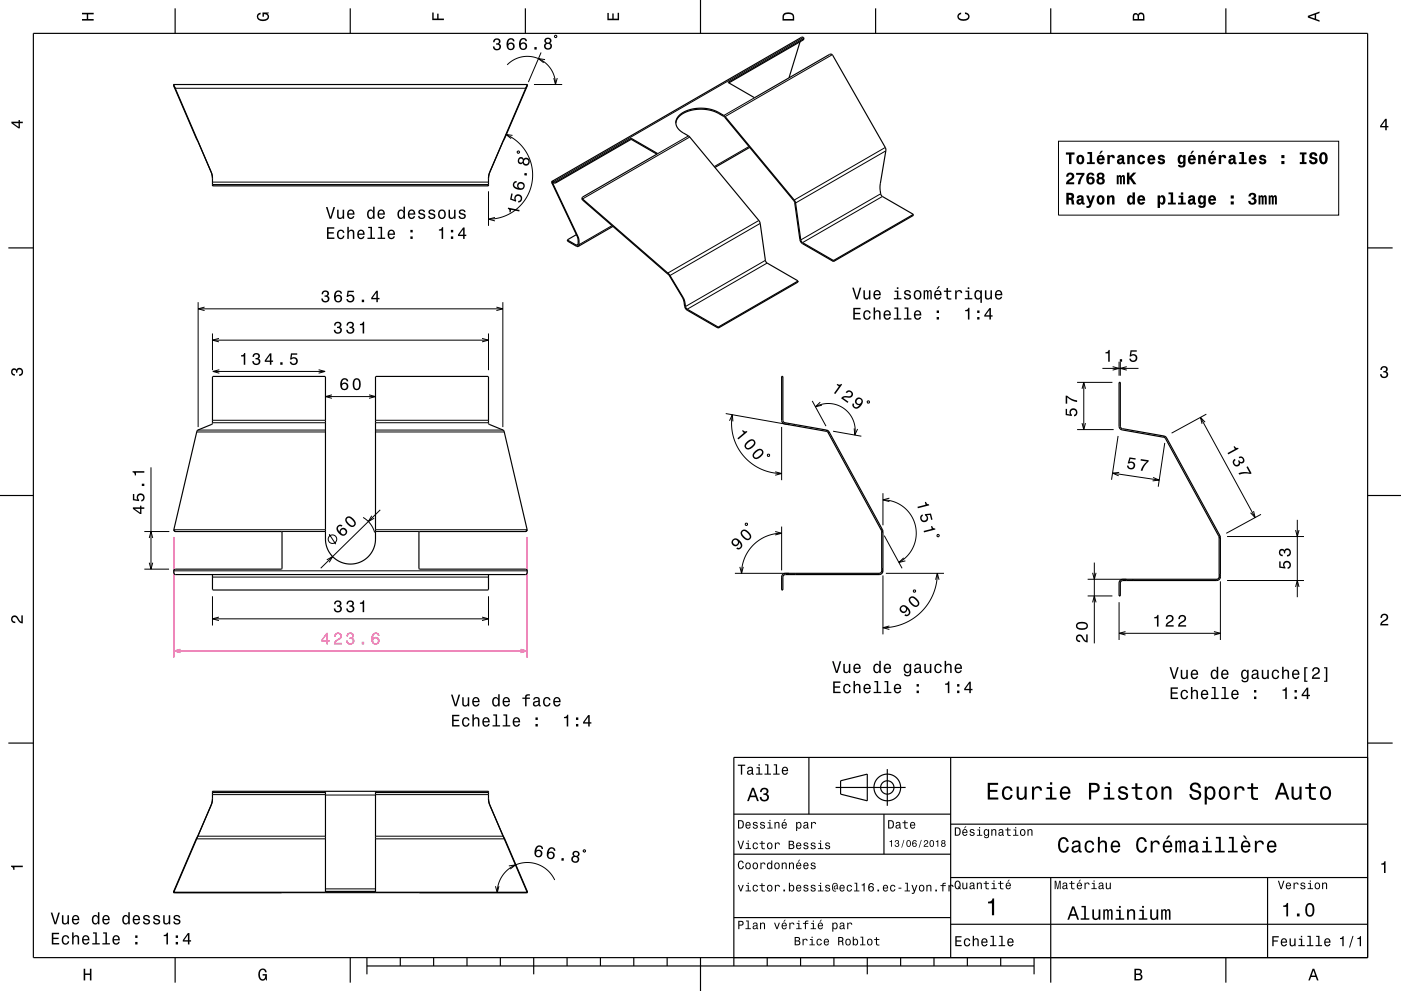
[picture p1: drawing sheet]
<svg xmlns="http://www.w3.org/2000/svg" width="420mm" height="297mm" viewBox="0 0 420 297" stroke-linecap="round" stroke-linejoin="round" font-family="sans-serif">
<g fill="none" stroke="#000" stroke-width=".3">
<path d="M162.2 15.7l-3.8 8.9M240.8 11.7v.3M240.9 11.2l-75 43.3M249.5 16.4l-32.1 18.5M52.1 25.3v.4M52.5 26.5h105.1M158.1 25.3v.4M160.1 25.3h8.4M215.4 33.7v.3M218.3 24.6v.1M226.3 29.2l-9.3 5.4M59 41.8h.1"/>
<path d="M59.3 42.3h.1M63.7 54.6h82.7M63.8 55.3v.4M146.3 55.3v.4M146.4 57.3v10.4M150.8 42.3h.1M151 41.8h.2M165.8 54.5v.3M165.9 54.8l-.2 .1M166.7 54.5v.3M174.8 59.8l-.1 .2M189.1 41.5v.3"/>
<path d="M189.3 41.5v.3M206.4 40.7l-9.3 5.3M206.8 41.1l-32.1 18.5M224.5 43.9l-10.4 6M264 58.1l-23.9 13.8M264.5 58.9l-23.9 13.8M265.4 44.2l-27.3 15.8M265.6 45.2l-27.1 15.6M170.1 72v.3M173 70.8l.3 .2M173.3 72.3l.3 .1M173.3 73.2l-.5 .3"/>
<path d="M183.5 67.6l-9.9 5.7M227.5 66.1l-27.3 15.7M227.9 67l-27.1 15.6M229.5 78l-24 13.9M230 78.8l-24 13.9M249.8 78v.3M250 78v.3M273.7 64.3v.3M59.4 90.6v37.4M59.4 92.6h91.3M61.3 92l-1.9 .6 1.9 .5M63.7 99.9v11"/>
<path d="M146.4 99.9v11M148.8 92l1.9 .6-1.9 .5M150.7 90.6v37.4M204.6 89.1l.2 .1M205.1 90.7l.2 .1M215.2 98v.3M215.4 98v.3M239.2 84.3v.3M63.7 101.9h82.7M65.6 101.4l-1.9 .5 1.9 .6M144.5 101.4l1.9 .5-1.9 .6M234.3 112.9h.4"/>
<path d="M322.9 114.6h10.6M335.5 108.4v4.2M335.5 114.7h.4M335.9 108.4v4.2M59 129.5h38.6M59.3 128.9h38.3M63.7 126.7h33.9M63.7 126h33.9M112.6 126.7h33.8M112.6 128.9h38.2M112.6 129.5h38.6M112.6 126h33.8"/>
<path d="M217.6 123.9l18.9 3.4v-.4M234.3 128v15.9M238.5 127.3v.3M243.5 120.2l4.1 7.5M249.8 129.2l8.4 1.5M322.9 128.7h11M335.2 130.7l-2 13.1M337.7 128.7l-.1 .4M339.7 129l-.1 .4M349.2 132.7l-2 13.2M361.6 124.1l-10.4 5.7M43.3 159.3h7.5"/>
<path d="M52.1 158.8h45.5M84.4 159.3h13.2M108.9 155.1a7.5 7.5 0 0 1 3.4 4.5M112.6 159.3h13.1M112.6 158.8h45.4M234.3 157.8v13.1M264.3 159.4h.4M264.5 158.6l-.4 .2M264.7 147.8v9.6M378 154.2l-10.4 5.6M43.3 170.6h7.4M52.1 171.1h106"/>
<path d="M63.7 178.7v8.8M63.7 172.9h82.7M146.4 178.7v8.8M220.3 171.8h16.2v.4M234.3 176.7h.4M238.5 171.8v.4M264.3 171.2h.4M264.3 170.4h.4M264.7 172.4v17.7M265.1 160.5l5.3 9.8M265.6 171.8h17.4M326.1 178.6h7.4"/>
<path d="M326.1 173.6h11.6v.4M335.5 178.5h.4M339.7 173.6v.4M365.5 173h.3M365.5 172.2h.4M365.5 161.2h.4M365.6 160.4l-.3 .1M365.9 174.2v17.6M367.9 174h23M367.9 160.8h23M335.5 180.5v11.3M63.7 238.1h33.9"/>
<path d="M63.8 237.1v.4M97.4 237.1v.4M97.6 238.3h15M112.6 238.1h33.8M112.7 237.1v.4M146.3 237.1v.4M59 251.4h38.6M59.3 250.6h38.3M63.3 241.3h.1M112.6 250.6h38.2M112.6 251.4h38.6M146.9 241.3h.1"/>
<path d="M52.1 267.4h45.5M52.2 267v.3M97.6 266.4h15M112.6 267.4h45.4M158 267v.3"/>
</g>
<path d="M52.1 160.9v36.2M158 160.9v36.2" fill="none" stroke="#ff0080" stroke-width=".3"/>
<g fill="none" stroke="#000" stroke-width=".35">
<path d="M10 10h400v277h-400zM52.5 2.5v7.5M105 2.5v7.5M157.5 2.5v7.5M210 0v10M239.8 12.5l-3.3 10.8M241 11.4a.44 .44 0 0 0-.8-.2l-74.8 43.2M241 11.4l-.2 .6-22.3 12.8M241 11.4l-22.7 13.2M262.5 2.5v7.5M315 2.5v7.5M367.5 2.5v7.5"/>
<path d="M52.1 25.3h.1M52.1 25.3l.4 1.2M52.1 25.3h106M52.1 25.8l.1 .1M52.2 25.9l11.1 25.7 .4 1.9M52.5 26.5l10.8 25 .4 2M158 25.9l-7.2 16.4M158 25.8v.1M158.1 25.3h.1M158.1 25.3l-11.2 26.3-.5 1.9M158.1 25.3l-.5 1.2M202.6 36.9a5.4 5.4 0 0 1 5-3.9l2.6-.3 2.5 .3 2.2 .7 2.4 1.4 20.8 25.2 1.7 11.5 .4 .9 9.6 5.6 23.9-13.7 .1-.3"/>
<path d="M218.3 24.7l8 4.5 22.4-12.9h.7l16.1 28.1 .1 .8-1.8 10.4 .4 2.9 9.6 5.8M218.3 24.6v.1M63.7 53.5v2.2h82.7v-2.2M63.7 55.3h82.7M146.9 51.5l-.5 2M165.4 54.4l.5 .1M165.4 54.4v.4M165.4 54.8l7.6 16 .3 1.1v1.5l-.5 .1-2.7-1.6M165.4 54.8l.3 .1M165.7 54.9l7.7 16.3 .2 2.1-.2 .5M165.9 54.8l-.3-.1 .1 .2M165.9 54.5v.3"/>
<path d="M174.5 59.8l25.6 22.2M174.5 59.3v.5M174.5 59.3l.2 .3M174.7 59.6l25.5 22.2M174.7 59.6l-.2 .2M196.9 46.2l-7.8-4.4-22.4 13h-.8M197.1 46l-8-4.5-22.4 13h-.8M197.1 46h.1M197.1 46l-22.6 13.3M224.7 44.2l-10.4 6M2.5 74.3h7.5M170.1 71.9v.4l2.7 1.5h.6"/>
<path d="M170.1 71.9h.1M172.8 70.3l-2.7 1.6M183.7 67.8l-10.3 6M273.8 64.3l-24 13.7-9.4-5.5-.3-.6-1.8-11.7-21.1-25.4-2.9-1.7-3.3-.6-3.7 .2-1.7 .6-1.3 .7a3.2 3.2 0 0 0-1.7 3.1 3.2 3.2 0 0 0 2.2 2.7l2 1.3 20.8 25.2 1.9 11.7 .3 .7 9.4 5.5M410 74.3h7.5M200.1 82l.5 .5M200.2 81.8l.6 .8M200.2 81.8l-.1 .2M200.6 82.5l4.1 6.8 .6 2.7 .3 .6 9.6 5.7 24-13.7v-.4M200.6 82.5l.2 .1M200.8 82.6l4.1 6.8 .9 3.1 9.4 5.5 24-13.8M247.7 129.3l.5 .3"/>
<path d="M247.8 128.9l.8 .6M247.8 128.9l-12.5-2.2-.4-.3-.2-.4v-13.2h-.4v13.2l.3 .6 .7 .5 12.4 2.2M247.8 128.9l-.1 .4M248.2 129.6l16 29.3M248.6 129.5l-.4 .1M248.6 129.5l16 29.3M348.9 131l.5 .4M348.9 130.7l.8 .5M348.9 130.7l-12.5-2.2-.4-.3-.1-.5v-13.1h-.4v13.1l.2 .7 .7 .4 12.5 2.2M348.9 130.7v.3M349.4 131.4l16 29.3M349.7 131.2l-.3 .2"/>
<path d="M349.7 131.2l16 29.3M0 148.5h10M52.1 158.7l6.9-29.4 .3-.4 4.4-1.9v-14.1l33.7-.1 .2 48.8a7.5 7.5 0 0 0 7.5 7.5 7.5 7.5 0 0 0 7.5-7.5l.1-48.8 33.7 .1 .1 14.1 4.3 1.9 .3 .3 6.9 29.5M52.1 158.7v.1M52.1 158.9h.1M52.1 158.7v.2M52.1 158.8l.3 .4 .4 .1M52.1 158.9l.7 .4M52.8 159.3h31.6l.2 11.1-31.9 .2a.87 .87 0 0 0-.7 .7 .87 .87 0 0 0 .5 .9h105.1l.3-.2a.84 .84 0 0 0-.4-1.4l-31.9-.2 .1-11.1h31.7M158 158.9l-.6 .4M158 158.8l-.6 .5M158 158.7v.1"/>
<path d="M158 158.9h.1M158 158.7v.2M264.2 158.9l.1 .4M264.3 159.3h.4M264.3 159.3v11.8M264.6 158.8l.1 .5M264.6 158.8l-.4 .1M264.7 159.3v11.8M410 148.5h10M63.7 172.2l.1 4.6h82.5l.1-4.6M263.6 171.8h-28.2a1.12 1.12 0 0 0-1.1 1.1v3.9h.4v-4l.3-.4 .4-.2h28.2M263.6 171.8v.4"/>
<path d="M264.3 171.1l-.3 .6-.4 .1M264.3 170.6h.4M264.3 171.1h.4M264.7 171.1a1.12 1.12 0 0 1-1.1 1.1M364.7 173.6h-28.1a1.12 1.12 0 0 0-1.1 1.1v3.9h.4v-3.9l.5-.7h28.3M364.7 173.6v.4M365.4 160.7l.1 .4M365.5 172.9l-.3 .5-.5 .2M365.5 161.1h.4M365.5 161.1v11.8M365.5 172.4h.4M365.5 172.9h.4"/>
<path d="M365.7 160.5l.2 .6M365.7 160.5l-.3 .2M365.9 172.9a1.12 1.12 0 0 1-1.2 1.1M365.9 161.1v11.8M2.5 222.7h7.5M63.7 239.3l-.4 2-11.2 26.1M63.7 237.5h33.9M97.6 237.1v30.4M112.6 237.1v30.4M112.6 237.5h33.8M146.4 239.3l.3 1.7 4.1 9.5M242.5 227v17"/>
<path d="M250.5 236h21M252 234l8-2v8l-8-2zM266 230.5v11M285 227v60M410 222.7h7.5M410 227h-190v62.5M59 251.1v.3M59 251.1l-6.9 15.9M59.3 250.6l-.3 .5M63.3 241.3l.4-1.4v-2.8h82.7l.3 3.7 4.1 9.8M150.8 250.6l.4 .8M150.8 250.5l.4 .6"/>
<path d="M150.8 250.5v.1M151.2 251.1l6.8 15.9M151.2 251.4l6.8 16M151.2 251.1v.3M220 244h65M220 256h65M265 244v12M285 247h125M52.1 267.1h.1M52.1 267.5h.1M52.1 267.1v.4M52.1 267.5h106"/>
<path d="M52.1 267.4l.7 .1M52.1 267v.4M52.1 267v.1M97.6 267.1h15M158 267.4l-.6 .1M158 267v.4M158 267.1h.1M158 267l.1 .1M158.1 267.1h.1M158.1 267.5h.1M158.1 267.1v.4M220 275h65"/>
<path d="M285 277h125M285 263h125M315 263v31.5M380 263v24M52.5 287v7.5M105 287v7.5M110 289.5h200M110 287v5M120 287v2.5M130 287v2.5M140 287v2.5M150 287v2.5"/>
<path d="M160 287v5M170 287v2.5M180 287v2.5M190 287v2.5M200 287v2.5M210 287v10M230 287v2.5M240 287v2.5M250 287v2.5M260 287v5M270 287v2.5M280 287v2.5"/>
<path d="M290 287v2.5M300 287v2.5M310 287v5M367.5 287v7.5"/>
<circle cx="266" cy="236" r="4"/>
<circle cx="266" cy="236" r="2"/>
</g>
<g fill="#000">
<path d="M24.6 3.8h3.5v.5h-1.7v1.4h1.7v.5h-3.5v-.5h1.4v-1.4h-1.4z" fill-rule="evenodd"/>
<path d="M77.3 4.2l.8-.4v.5l-.3 .1a.68 .68 0 0 0-.4 .6 .68 .68 0 0 0 .4 .6 1.68 1.68 0 0 0 2.4-.6 .93 .93 0 0 0-1.1-.8v.8h-.4v-1.3h1.9v.3l-.5 .1 .4 .4a1.19 1.19 0 0 1-.9 1.7 1.9 1.9 0 0 1-2.6-1.3z" fill-rule="evenodd"/>
<path d="M129.6 3.8h.4v1.8h1.1v-1.5h.4v1.5h1.6v.4h-3.5z" fill-rule="evenodd"/>
<path d="M182.1 3.9h.4v1.7h1.1v-1.6h.4v1.6h1.2v-1.8h.4v2.3h-3.5z" fill-rule="evenodd"/>
<path d="M235 4a2.21 2.21 0 0 0-.4 2.2h3.5v-1.2a1.92 1.92 0 0 0-3.1-1zM235.3 4.4l.4-.2a1.45 1.45 0 0 1 2 .8v.7h-2.7l.1-1z" fill-rule="evenodd"/>
<path d="M287.3 4.2l.8-.4v.4l-.3 .1a.66 .66 0 0 0-.4 .6 .66 .66 0 0 0 .4 .6 1.69 1.69 0 0 0 2.5-.5 .9 .9 0 0 0-1-.8v-.5a1.24 1.24 0 0 1 1.4 1.1 1.24 1.24 0 0 1-1.1 1.4 1.93 1.93 0 0 1-2.6-1.2z" fill-rule="evenodd"/>
<path d="M339.8 4.2l-.2 2h3.5v-1.4a.98 .98 0 0 0-.7-1 .98 .98 0 0 0-1.2 .6 .84 .84 0 0 0-1.4-.2zM340.1 4.5l.4-.1 .4 .1 .1 1.2h-1zM341.6 4.4l.4-.2a.58 .58 0 0 1 .7 .7v.8h-1.2z" fill-rule="evenodd"/>
<path d="M392.1 4.7v.6l3.5 1.2v-.4l-1-.4v-1.4l1-.4v-.4zM392.6 5l1.5-.5v1z" fill-rule="evenodd"/>
<path d="M3.4 36.5v.4l2.1 1.6h.5v-1.6h.8v-.4h-.8v-.5h-.4v.5zM4 36.9h1.6v1.1z" fill-rule="evenodd"/>
<path d="M415.3 35.6l-1.6 2.1v.5h1.6v.8h.4v-.8h.5v-.4h-.5v-2.2zM415.3 36.2v1.6h-1.1z" fill-rule="evenodd"/>
<path d="M96.7 87.3l-.3 .9h.5a.62 .62 0 0 1 .3-.8 .62 .62 0 0 1 .8 .3 .62 .62 0 0 1-.2 .8h-.5v.4a.72 .72 0 0 1 .9 .5 .72 .72 0 0 1-.4 .9 .72 .72 0 0 1-1-.5v-.3h-.5a1.18 1.18 0 0 0 1.5 1.2 1.18 1.18 0 0 0 .6-1.9l-.2-.1a1.01 1.01 0 0 0 0-1.5 1.01 1.01 0 0 0-1.5 .1zM100.7 87.3a2.4 2.4 0 0 0 .1 3.3 1.16 1.16 0 0 0 1.6-.4 1.16 1.16 0 0 0-.2-1.5 1.16 1.16 0 0 0-1.6 0 1.02 1.02 0 0 1 .8-1.3l.5 .2 .2 .4h.4a1.12 1.12 0 0 0-.7-.9 1.12 1.12 0 0 0-1.1 .2zM100.6 89.5a.75 .75 0 0 1 1.5 0 .75 .75 0 0 1-1.5 0zM104.2 87.1l-.3 1.9h.4a.8 .8 0 0 1 1.3-.2 .8 .8 0 0 1-.1 1.2 .8 .8 0 0 1-1.2-.4h-.5a1.21 1.21 0 0 0 1.5 1.1 1.21 1.21 0 0 0 .8-1.6 1.21 1.21 0 0 0-1.7-.6l.1-1h1.6v-.4zM108.5 89.8v.8h.7v-.8zM112.8 87.1l-1.5 2.1v.5h1.5v.9h.5v-.9h.5v-.4h-.5v-2.2zM112.8 87.7v1.6h-1.1z" fill-rule="evenodd"/>
<path d="M100.4 96.7l-.3 .9h.5a.62 .62 0 0 1 .3-.8 .62 .62 0 0 1 .8 .3 .62 .62 0 0 1-.2 .8h-.5v.4a.72 .72 0 0 1 1 .5 .72 .72 0 0 1-.5 .9 .72 .72 0 0 1-.9-.5l-.1-.4h-.4a1.18 1.18 0 0 0 1.5 1.2 1.18 1.18 0 0 0 .6-1.8l-.3-.1a1.01 1.01 0 0 0 .1-1.6 1.01 1.01 0 0 0-1.6 .2zM104.2 96.7l-.3 .9h.4a.62 .62 0 0 1 .4-.8 .62 .62 0 0 1 .8 .3 .62 .62 0 0 1-.3 .8h-.4v.4a.72 .72 0 0 1 .9 .5 .72 .72 0 0 1-.5 .9 .72 .72 0 0 1-.9-.5v-.4h-.5a1.18 1.18 0 0 0 1.5 1.2 1.18 1.18 0 0 0 .6-1.8l-.2-.1a1.01 1.01 0 0 0 0-1.6 1.01 1.01 0 0 0-1.5 .2zM107.9 97.1v.4h.8v2.4h.5v-3.5h-.4a.77 .77 0 0 1-.9 .7z" fill-rule="evenodd"/>
<path d="M3.6 110.6a.86 .86 0 0 1 1.4 .2 1.12 1.12 0 0 1 1.5-.4 1.12 1.12 0 0 1 .3 1.6l-.5 .6-.6 .1v-.5a.72 .72 0 0 0 .9-.6 .72 .72 0 0 0-.8-.8 .72 .72 0 0 0-.6 .9h-.4a.62 .62 0 0 0-.4-.8 .62 .62 0 0 0-.8 .5 .62 .62 0 0 0 .5 .7h.4l-.1 .5a1.17 1.17 0 0 1-1-.7 1.17 1.17 0 0 1 .2-1.3z" fill-rule="evenodd"/>
<path d="M414.1 110a1.01 1.01 0 0 1 1.5-.2 1.01 1.01 0 0 1 0 1.6 1.12 1.12 0 0 1 .4 1.5 1.12 1.12 0 0 1-1.6 .3l-.6-.5-.1-.6h.5a.72 .72 0 0 0 .7 .9 .72 .72 0 0 0 .7-.8 .72 .72 0 0 0-.9-.6v-.4a.62 .62 0 0 0 .8-.4 .62 .62 0 0 0-.5-.8 .62 .62 0 0 0-.7 .5v.4h-.5z" fill-rule="evenodd"/>
<path d="M3.6 184.7a1.22 1.22 0 0 1 2 .8l.8 .8v-1.9h.4v2.4a2.76 2.76 0 0 1-2-1.8 .69 .69 0 0 0-1.1 .5 .69 .69 0 0 0 .9 .8v.4a1.19 1.19 0 0 1-1.2-.6 1.19 1.19 0 0 1 .2-1.4z" fill-rule="evenodd"/>
<path d="M414.2 184.2a1.18 1.18 0 0 1 1.9 .3 1.18 1.18 0 0 1-1 1.7l-.8 .8h1.9v.4h-2.4a2.76 2.76 0 0 1 1.8-2 .69 .69 0 0 0-.5-1.1 .69 .69 0 0 0-.8 .9h-.4z" fill-rule="evenodd"/>
<path d="M221.2 229.2v.3h.9v2.7h.4v-2.7h.9v-.3zM224.3 230l-.3 .5h.4a.47 .47 0 0 1 .5-.4 .47 .47 0 0 1 .4 .6l-.2 .1a.78 .78 0 0 0-1.1 .4 .78 .78 0 0 0 .6 1l.8-.3 .1 .2 .5 .1v-.3l-.3-.1v-1.3a.87 .87 0 0 0-.6-.7 .87 .87 0 0 0-.8 .2zM224.4 231.3l.9-.3v.4a.51 .51 0 0 1-.5 .5 .51 .51 0 0 1-.5-.5zM226.8 229.9v.3h.6v1.6h-.8v.4h2v-.4h-.8v-1.9zM227.4 229.1v.4h.4v-.4zM229.4 229.1v.3h.6v2.4h-.8v.4h1.9v-.4h-.8v-2.7zM232 229.1v.3h.6v2.4h-.8v.4h1.9v-.4h-.7v-2.7zM234.6 230.1a1.24 1.24 0 0 0-.2 1.4 1.24 1.24 0 0 0 1.2 .7l.6-.7h-.3l-.6 .4a.64 .64 0 0 1-.5-.8h1.5v-.2a.96 .96 0 0 0-.5-1 .96 .96 0 0 0-1.2 .2zM234.9 230.3l.7-.2 .3 .7h-1.1z" fill-rule="evenodd"/>
<path d="M296.1 234.6v5h3.2v-.6h-2.5v-1.7h2.2v-.6h-2.2v-1.5h2.4v-.6zM300.8 236.2a2.18 2.18 0 0 0 1.2 3.6 1.51 1.51 0 0 0 1.6-1.6h-.6a.95 .95 0 0 1-.9 1 .95 .95 0 0 1-1-.9 1.6 1.6 0 0 1 .9-2.1 .86 .86 0 0 1 .9 .8h.7a1.56 1.56 0 0 0-1.1-1.3 1.56 1.56 0 0 0-1.7 .5zM304.8 235.8v2.5a1.27 1.27 0 0 0 .9 1.4 1.27 1.27 0 0 0 1.5-.7v.6h.6v-3.8h-.6v2.2a.92 .92 0 0 1-.6 1.1 .92 .92 0 0 1-1.2-.4v-2.9zM309.4 235.8v3.8h.6v-2.2a.95 .95 0 0 1 .5-1.1 .95 .95 0 0 1 1.2 .3l.1 .4h.6a1.28 1.28 0 0 0-1-1.4 1.28 1.28 0 0 0-1.4 .8v-.6zM313.8 235.9v.5h1v2.7h-1.3v.5h3.2v-.5h-1.3v-3.2zM314.8 234.4v.8h.6v-.8zM318.1 236.2a2.2 2.2 0 0 0 1.2 3.6 1.51 1.51 0 0 0 1.5-1.3h-.6l-.3 .5-.5 .2a1.08 1.08 0 0 1-1-1.3h2.5a1.66 1.66 0 0 0-.7-2 1.66 1.66 0 0 0-2.1 .3zM318.6 236.5a.94 .94 0 0 1 1.2-.2 .94 .94 0 0 1 .5 1h-1.9zM326.5 234.6v5h.6v-2.1a1.92 1.92 0 0 0 2.6-1.4 1.33 1.33 0 0 0-1.5-1.5zM327.1 235.2a1.6 1.6 0 0 1 1.8 .5 .86 .86 0 0 1 0 .9 .86 .86 0 0 1-.9 .3h-.9zM331.1 235.9v.5h1v2.7h-1.3v.5h3.3v-.5h-1.3v-3.2zM332.1 234.4v.8h.7v-.8zM335.6 235.9a1.08 1.08 0 0 0-.3 1.2 1.08 1.08 0 0 0 1 .7l1.2 .5a.91 .91 0 0 1-.8 1 .91 .91 0 0 1-1-.9h-.6a1.52 1.52 0 0 0 1.7 1.3 1.52 1.52 0 0 0 1.3-1.7l-.5-.5-1.6-.4a.76 .76 0 0 1 .6-1 .76 .76 0 0 1 .9 .7h.6a1.47 1.47 0 0 0-1-1.2 1.47 1.47 0 0 0-1.5 .3zM340.4 234.7v1.2h-1.1v.5h1.1v2.6a1.49 1.49 0 0 0 2 .7v-.5a.97 .97 0 0 1-1.4-.5v-2.3h1.4v-.5h-1.4v-1.2zM344.1 236.2a2.18 2.18 0 0 0 1.2 3.6 2.12 2.12 0 0 0 1.7-2.1 2.12 2.12 0 0 0-1.7-2.1l-.7 .2zM344.6 236.6a.96 .96 0 0 1 1-.4 .96 .96 0 0 1 .7 .8 1.59 1.59 0 0 1-1 2.2 1.67 1.67 0 0 1-.7-2.6zM348.2 235.8v3.8h.6v-2.2a.91 .91 0 0 1 .6-1.1 .91 .91 0 0 1 1.1 .5v2.8h.7v-2.5a1.27 1.27 0 0 0-.9-1.4 1.27 1.27 0 0 0-1.5 .6v-.5zM357.1 234.9a1.37 1.37 0 0 0-.3 1.5 1.37 1.37 0 0 0 1.3 .9 1.1 1.1 0 0 1 1.3 1.3 1.19 1.19 0 0 1-1.3 .5 1.19 1.19 0 0 1-.9-1.1h-.7a1.73 1.73 0 0 0 2.2 1.8 1.73 1.73 0 0 0 1-2.6l-1.1-.4a1.02 1.02 0 0 1-1.2-.9 .99 .99 0 0 1 1.1-.8 .99 .99 0 0 1 .8 1h.7a1.66 1.66 0 0 0-1-1.6 1.66 1.66 0 0 0-1.9 .4zM361.2 235.8v5.3h.6v-2.1a1.32 1.32 0 0 0 1.4 .7 1.32 1.32 0 0 0 1.1-1.1 2.15 2.15 0 0 0-1.4-3l-.6 .2-.5 .5v-.5zM362.1 236.6a.9 .9 0 0 1 .9-.4 .9 .9 0 0 1 .7 .8 1.61 1.61 0 0 1-.9 2.2 1.69 1.69 0 0 1-.7-2.6zM365.8 236.2a2.18 2.18 0 0 0 1.2 3.6 2.16 2.16 0 0 0 1.8-1.8 2.16 2.16 0 0 0-1.1-2.2h-1.4zM366.3 236.6a.96 .96 0 0 1 1-.4 .96 .96 0 0 1 .7 .8 1.59 1.59 0 0 1-1 2.2 1.67 1.67 0 0 1-.7-2.6zM370.1 235.8v3.8h.6v-2.2a.95 .95 0 0 1 .5-1.1 .95 .95 0 0 1 1.2 .3l.1 .4h.6a1.28 1.28 0 0 0-1-1.4 1.28 1.28 0 0 0-1.4 .8v-.6zM375.1 234.7v1.2h-1.1v.5h1.1v2.6a1.49 1.49 0 0 0 2 .7v-.5a.98 .98 0 0 1-1.4-.5v-2.3h1.4v-.5h-1.4v-1.2zM384 234.6l-1.8 5h.6l.6-1.5h2l.5 1.5h.7l-1.9-5zM384.4 235.3l.7 2.2h-1.5zM387.2 235.8v2.5a1.27 1.27 0 0 0 .9 1.4 1.27 1.27 0 0 0 1.5-.7v.6h.6v-3.8h-.6v2.2a.92 .92 0 0 1-.6 1.1 .92 .92 0 0 1-1.1-.4l-.1-2.9zM392.4 234.7v1.2h-1.1v.5h1.1v2.6a1.49 1.49 0 0 0 2.1 .7v-.5a.97 .97 0 0 1-1.4-.5l-.1-2.3h1.5v-.5h-1.5v-1.2zM396.1 236.2a2.18 2.18 0 0 0 1.3 3.6 2.16 2.16 0 0 0 1.7-1.8 2.16 2.16 0 0 0-1-2.2h-1.4zM396.6 236.6a.96 .96 0 0 1 1-.4 .96 .96 0 0 1 .7 .8 1.59 1.59 0 0 1-.9 2.2 1.67 1.67 0 0 1-.8-2.6z" fill-rule="evenodd"/>
<path d="M3.3 259.4h3.5v.5h-2.5v.8h-.3a.77 .77 0 0 0-.7-.9z" fill-rule="evenodd"/>
<path d="M221.2 245.8v2.5h.9a1.28 1.28 0 0 0 1-1.2 1.28 1.28 0 0 0-1-1.3zM221.6 246.1a.96 .96 0 0 1 1.1 1 .96 .96 0 0 1-1.1 .9zM223.7 246.6a.98 .98 0 0 0-.2 1.3 .98 .98 0 0 0 1.3 .3l.2-.4-.9 .3-.3-.7 1.3-.1a.8 .8 0 0 0-.5-.9 .8 .8 0 0 0-.9 .2zM223.9 246.7l.6-.1 .2 .6h-.9zM225.9 246.5l-.2 .4 .1 .3 1 .4a.43 .43 0 0 1-.4 .5 .43 .43 0 0 1-.4-.4h-.3a.7 .7 0 0 0 .9 .7 .7 .7 0 0 0 .3-1.1l-.8-.3a.38 .38 0 0 1 .3-.5 .38 .38 0 0 1 .4 .4h.3l-.4-.6zM228 246.5l-.1 .4 .1 .3 1 .4a.43 .43 0 0 1-.4 .5 .43 .43 0 0 1-.5-.4h-.3a.7 .7 0 0 0 1 .7 .7 .7 0 0 0 .2-1.1l-.7-.3a.38 .38 0 0 1 .3-.5 .38 .38 0 0 1 .4 .4h.3l-.4-.6zM230.2 246.4v.3h.5v1.3h-.7v.3h1.6v-.3h-.6v-1.6zM230.7 245.7v.4h.3v-.4zM232.2 246.4v1.9h.3v-1.1a.45 .45 0 0 1 .4-.6 .45 .45 0 0 1 .5 .5v1.2h.3v-1.3a.63 .63 0 0 0-.5-.7 .63 .63 0 0 0-.7 .4v-.3zM235.2 245.5l-.4 .6 .8-.6zM234.5 246.6a.98 .98 0 0 0-.2 1.3 .98 .98 0 0 0 1.3 .3l.3-.4-1 .3-.3-.7 1.3-.1a.8 .8 0 0 0-.4-.9 .8 .8 0 0 0-1 .2zM234.8 246.7l.5-.1 .3 .6h-1zM238.7 246.4v2.7h.3v-1.1l.1 .2a.67 .67 0 0 0 .7 .1 .67 .67 0 0 0 .4-.5 .91 .91 0 0 0 0-1.1 .91 .91 0 0 0-1-.3l-.2 .3v-.3zM239.1 246.8l.2-.2a.7 .7 0 0 1 .7 .7 .7 .7 0 0 1-.7 .7l-.3-.3zM241.1 246.5l-.2 .4h.3a.39 .39 0 0 1 .4-.3 .39 .39 0 0 1 .3 .5 .73 .73 0 0 0-.9 .3 .73 .73 0 0 0 .1 .9l.9-.2 .1 .2h.4l-.2-1.4a.73 .73 0 0 0-.5-.6 .73 .73 0 0 0-.7 .2zM241.2 247.6l.8-.3v.3a.42 .42 0 0 1-.4 .5 .42 .42 0 0 1-.5-.5zM243.1 246.4v1.9h.4l.1-1.6 .5-.1 .2 .4h.4a.64 .64 0 0 0-.5-.7 .64 .64 0 0 0-.8 .4v-.3z" fill-rule="evenodd"/>
<path d="M221.4 258.2a1.33 1.33 0 0 0-.2 1.5 1.33 1.33 0 0 0 1.3 .8l.5-1h-.3l-.4 .7a1.04 1.04 0 0 1-.8-.9 1.04 1.04 0 0 1 .6-1.1l.5 .5h.4a.85 .85 0 0 0-.6-.8 .85 .85 0 0 0-1 .3zM223.6 258.7a.98 .98 0 0 0-.1 1.4 .98 .98 0 0 0 1.4 .2 .98 .98 0 0 0 .1-1.4 .98 .98 0 0 0-1.4-.2zM223.9 258.9l.1-.1a.71 .71 0 0 1 .8 .7 .71 .71 0 0 1-.8 .7l-.2-.4zM225.8 258.7a.98 .98 0 0 0-.1 1.4 .98 .98 0 0 0 1.3 .2 .98 .98 0 0 0 .2-1.4 .98 .98 0 0 0-1.4-.2zM226 258.9l.2-.1a.71 .71 0 0 1 .7 .7 .71 .71 0 0 1-.7 .7l-.3-.4zM228 258.5v2h.3l.1-1.6 .5-.1 .3 .3h.3a.64 .64 0 0 0-.5-.6 .64 .64 0 0 0-.7 .4v-.4zM230.1 258.7l-.2 .4a.91 .91 0 0 0 .1 1 .91 .91 0 0 0 1 .3l.2-.2v.3h.3v-2.6h-.3v.9l-.6-.3zM230.4 258.9l.1-.1a.7 .7 0 0 1 .7 .7 .7 .7 0 0 1-.7 .7l-.2-.4zM232.3 258.7a.98 .98 0 0 0-.1 1.4 .98 .98 0 0 0 1.3 .2 .98 .98 0 0 0 .2-1.4 .98 .98 0 0 0-1.4-.2zM232.5 258.9l.2-.1a.71 .71 0 0 1 .7 .7 .71 .71 0 0 1-.7 .7l-.3-.4zM234.4 258.5v2h.3v-1.1a.45 .45 0 0 1 .3-.7 .45 .45 0 0 1 .5 .6v1.2h.4v-1.3a.63 .63 0 0 0-.5-.7 .63 .63 0 0 0-.7 .3v-.3zM236.5 258.5v2h.3v-1.1a.45 .45 0 0 1 .4-.7 .45 .45 0 0 1 .5 .6v1.2h.3v-1.3a.64 .64 0 0 0-.4-.7 .64 .64 0 0 0-.8 .3v-.3zM239.5 257.7l-.3 .6 .7-.6zM238.9 258.7a.98 .98 0 0 0-.3 1.4 .98 .98 0 0 0 1.3 .3l.3-.5-.9 .3-.3-.6 1.2-.2a.8 .8 0 0 0-.4-.8 .8 .8 0 0 0-.9 .1zM239.1 258.9l.5-.1 .3 .5h-.9zM241 258.7a.98 .98 0 0 0-.2 1.3 .98 .98 0 0 0 1.3 .4l.3-.5-1 .3-.3-.6 1.3-.2a.8 .8 0 0 0-.4-.8 .8 .8 0 0 0-1 .1zM241.3 258.9l.5-.1 .3 .5h-1zM243.2 258.6l-.2 .4 .2 .4 1 .4a.43 .43 0 0 1-.4 .5 .43 .43 0 0 1-.5-.4h-.3a.7 .7 0 0 0 1 .7 .7 .7 0 0 0 .2-1.2l-.8-.2a.38 .38 0 0 1 .3-.5 .38 .38 0 0 1 .5 .3h.3l-.4-.5z" fill-rule="evenodd"/>
<path d="M221.1 252l.8 2.5h.4l.8-2.5h-.4l-.6 2.1-.7-2.1zM223.7 252.6v.3h.5v1.3h-.7v.3h1.6v-.3h-.6v-1.6zM224.2 251.9v.3h.3v-.3zM225.8 252.7a.98 .98 0 0 0-.1 1.4 .98 .98 0 0 0 1.3 .2l.2-.5h-.3l-.3 .4a.73 .73 0 0 1-.7-.7 .73 .73 0 0 1 .7-.7l.3 .4h.3a.78 .78 0 0 0-.5-.7 .78 .78 0 0 0-.9 .2zM228.3 252v.6h-.6v.3h.6v1.3a.75 .75 0 0 0 1 .3v-.3l-.6-.1-.1-.3v-.9h.7v-.3h-.7v-.6zM230.1 252.7a.98 .98 0 0 0-.1 1.4 .98 .98 0 0 0 1.4 .2 .98 .98 0 0 0 .1-1.4 .98 .98 0 0 0-1.4-.2zM230.4 252.9l.1-.1a.71 .71 0 0 1 .8 .7 .71 .71 0 0 1-.8 .7l-.2-.4zM232.3 252.5v2h.3l.1-1.6 .6-.1 .2 .3h.3a.64 .64 0 0 0-.5-.6 .64 .64 0 0 0-.7 .4v-.4zM236.4 252v2.5h1a.7 .7 0 0 0 .7-.6 .7 .7 0 0 0-.4-.8l.4-.5a.62 .62 0 0 0-.8-.6zM236.8 252.3h.5a.38 .38 0 0 1 .4 .4 .38 .38 0 0 1-.4 .3h-.5zM236.8 253.3h.5a.44 .44 0 0 1 .5 .4 .44 .44 0 0 1-.5 .5h-.5zM238.9 252.7a.98 .98 0 0 0-.3 1.3 .98 .98 0 0 0 1.3 .4l.3-.5-.9 .3-.3-.6 1.2-.2a.8 .8 0 0 0-.4-.8 .8 .8 0 0 0-.9 .1zM239.1 252.9l.5-.1 .3 .5h-.9zM241.1 252.6l-.2 .4 .1 .4 1 .4a.43 .43 0 0 1-.4 .5 .43 .43 0 0 1-.5-.4h-.3a.7 .7 0 0 0 1 .7 .7 .7 0 0 0 .2-1.2l-.7-.2a.38 .38 0 0 1 .3-.5 .38 .38 0 0 1 .4 .4l.3-.1-.4-.5zM243.2 252.6l-.2 .4 .2 .4 1 .4a.43 .43 0 0 1-.4 .5 .43 .43 0 0 1-.5-.4h-.3a.7 .7 0 0 0 1 .7 .7 .7 0 0 0 .2-1.2l-.8-.2a.38 .38 0 0 1 .3-.5 .38 .38 0 0 1 .5 .4l.3-.1-.4-.5zM245.3 252.6v.3h.5v1.3h-.6v.3h1.6v-.3h-.6v-1.6zM245.8 251.9v.3h.4v-.3zM247.6 252.6l-.2 .4 .1 .4 1 .4a.43 .43 0 0 1-.4 .5 .43 .43 0 0 1-.5-.4h-.3a.71 .71 0 0 0 1 .7 .71 .71 0 0 0 .3-1.2l-.8-.2a.38 .38 0 0 1 .3-.5 .38 .38 0 0 1 .4 .4l.3-.1-.4-.5z" fill-rule="evenodd"/>
<path d="M225.4 236.1l-1.4 4h.5l.4-1.2h1.6l.5 1.2h.5l-1.5-4zM225.7 236.7l.7 1.7h-1.3zM228.2 236.4l-.4 1h.6a.71 .71 0 0 1 .3-.9 .71 .71 0 0 1 .9 .3 .71 .71 0 0 1-.2 1h-.5v.4a.82 .82 0 0 1 1 .5 .82 .82 0 0 1-.5 1.1 .82 .82 0 0 1-1.1-.6v-.4h-.5a1.34 1.34 0 0 0 1.7 1.4 1.34 1.34 0 0 0 .7-2.1l-.3-.1a1.11 1.11 0 0 0 .3-1.6 1.11 1.11 0 0 0-1.6-.2z" fill-rule="evenodd"/>
<path d="M266.2 245.8v2.5h.9a1.28 1.28 0 0 0 1-1.2 1.28 1.28 0 0 0-1-1.3zM266.6 246.1a.96 .96 0 0 1 1.1 1 .96 .96 0 0 1-1.1 .9zM268.7 246.5l-.2 .4h.3a.39 .39 0 0 1 .5-.3 .39 .39 0 0 1 .3 .5 .73 .73 0 0 0-1 .3 .73 .73 0 0 0 .2 .9l.9-.2v.2h.4l-.2-1.4a.73 .73 0 0 0-.4-.6 .73 .73 0 0 0-.8 .2zM268.8 247.6l.8-.3v.3a.42 .42 0 0 1-.4 .5 .42 .42 0 0 1-.4-.5zM271.1 245.9v.5h-.5v.3h.5v1.3a.74 .74 0 0 0 1 .4v-.3l-.6-.1-.1-.4v-.9h.7v-.3h-.7v-.5zM273 246.6a.98 .98 0 0 0-.2 1.3 .98 .98 0 0 0 1.3 .3l.3-.4-1 .3-.3-.7 1.3-.1a.8 .8 0 0 0-.4-.9 .8 .8 0 0 0-1 .2zM273.3 246.7l.5-.1 .3 .6h-1z" fill-rule="evenodd"/>
<path d="M266.7 252.1v.3h.4v1.4h.3v-2zM268.4 251.9l-.2 .5h.3a.35 .35 0 0 1 .2-.4 .35 .35 0 0 1 .4 .1 .35 .35 0 0 1-.1 .5h-.2v.2a.42 .42 0 0 1 .5 .4 .42 .42 0 0 1-.5 .5 .42 .42 0 0 1-.3-.6h-.3a.66 .66 0 0 0 .9 .7 .66 .66 0 0 0 .2-1.1 .58 .58 0 0 0 0-.9 .58 .58 0 0 0-.9 .1zM270.9 251.7l-.7 2.3h.2l.7-2.3zM271.9 252l-.2 .3a.91 .91 0 0 0 0 1.1 .91 .91 0 0 0 1 .4 1.05 1.05 0 0 0 .4-1.2 1.05 1.05 0 0 0-1-.8zM272.2 252.1a.81 .81 0 0 1 .7 .7 .81 .81 0 0 1-.5 .8l-.4-.5zM273.7 251.9a1.21 1.21 0 0 0 .5 1.9 .66 .66 0 0 0 .6-.9 .66 .66 0 0 0-1.1-.2l.3-.7 .8 .3-.4-.5zM273.7 253.2a.45 .45 0 0 1 .9 0 .45 .45 0 0 1-.9 0zM276.1 251.7l-.7 2.3h.2l.7-2.3zM277.1 251.9l-.2 .6h.3a.43 .43 0 0 1 .4-.5 .43 .43 0 0 1 .5 .5 .43 .43 0 0 1-.6 .4l-.4 .3-.2 .6h1.4v-.3l-1.1-.1a1.07 1.07 0 0 0 .9-1.5l-.5-.1zM278.8 252l-.2 .8a.81 .81 0 0 0 .7 1 1.02 1.02 0 0 0 .8-1.1 1.02 1.02 0 0 0-1.1-.9zM279.1 252.1a.81 .81 0 0 1 .7 .7 .81 .81 0 0 1-.5 .8l-.4-.5zM280.6 252.1v.3h.4v1.4h.3v-2zM282.4 251.9l-.2 .5 .2 .3a.62 .62 0 0 0-.1 .9 .62 .62 0 0 0 1 0 .62 .62 0 0 0-.1-.9 .57 .57 0 0 0 0-.9 .57 .57 0 0 0-.8 .1zM282.4 253.2a.41 .41 0 0 1 .8 0 .41 .41 0 0 1-.8 0zM282.5 252.3a.34 .34 0 0 1 .6 0 .34 .34 0 0 1-.6 0z" fill-rule="evenodd"/>
<path d="M286.2 248v2.5h.9a1.28 1.28 0 0 0 1-1.3 1.28 1.28 0 0 0-1-1.2zM286.6 248.3a.96 .96 0 0 1 1.1 .9 .96 .96 0 0 1-1.1 1zM289.4 247.7l-.4 .6 .7-.6zM288.7 248.7a.98 .98 0 0 0-.2 1.3 .98 .98 0 0 0 1.3 .4l.2-.5-.9 .3-.3-.6 1.3-.2a.8 .8 0 0 0-.5-.8 .8 .8 0 0 0-.9 .1zM288.9 248.9l.6-.1 .2 .5h-.9zM290.9 248.6l-.2 .4 .1 .4 1 .4a.43 .43 0 0 1-.4 .5 .43 .43 0 0 1-.4-.4h-.3a.7 .7 0 0 0 .9 .7 .7 .7 0 0 0 .3-1.2l-.8-.2a.38 .38 0 0 1 .3-.5 .38 .38 0 0 1 .4 .4l.3-.1-.4-.5zM293 248.6v.3h.5v1.3h-.7v.3h1.7v-.3h-.7v-1.6zM293.5 247.9v.3h.3v-.3zM295.1 248.7l-.2 .4a.91 .91 0 0 0 .1 1 .91 .91 0 0 0 1 .3l.2-.2a.52 .52 0 0 1-.2 .7 .52 .52 0 0 1-.7-.3h-.3a.78 .78 0 0 0 .9 .6 .78 .78 0 0 0 .6-.8v-1.9h-.3v.3l-.6-.3zM295.4 248.9l.1-.1a.7 .7 0 0 1 .7 .7 .7 .7 0 0 1-.7 .7l-.2-.4zM297.2 248.5v2h.3v-1.4l.5-.3 .3 .2 .1 1.5h.3v-1.3a.63 .63 0 0 0-.5-.7 .63 .63 0 0 0-.7 .3v-.3zM299.6 248.6l-.2 .5h.3a.39 .39 0 0 1 .4-.4 .39 .39 0 0 1 .3 .6 .73 .73 0 0 0-.9 .2 .73 .73 0 0 0 .1 1l.9-.3 .1 .2 .4 .1-.2-1.4a.73 .73 0 0 0-1.2-.5zM299.7 249.7l.8-.2v.3a.42 .42 0 0 1-.4 .5 .42 .42 0 0 1-.5-.5zM301.9 248v.6h-.5v.3h.5l.1 1.3a.75 .75 0 0 0 1 .3v-.3l-.7-.1v-.3v-.9h.7v-.3h-.7v-.6zM303.8 248.6v.3h.5v1.3h-.6v.3h1.6v-.3h-.6v-1.6zM304.3 247.9v.3h.4v-.3zM306 248.7a.98 .98 0 0 0-.2 1.4 .98 .98 0 0 0 1.4 .2 .98 .98 0 0 0 .2-1.4 .98 .98 0 0 0-1.4-.2zM306.2 248.9l.2-.1a.71 .71 0 0 1 .7 .7 .71 .71 0 0 1-.7 .7l-.3-.4zM308 248.5v2h.3l.1-1.4 .5-.3 .3 .2v1.5h.3v-1.3a.63 .63 0 0 0-.4-.7 .63 .63 0 0 0-.8 .3v-.3z" fill-rule="evenodd"/>
<path d="M317.6 251.5a3.2 3.2 0 0 0 .5 3.9 1.63 1.63 0 0 0 2.3-1.6h-.6a1.05 1.05 0 0 1-1.4 1.1 2.67 2.67 0 0 1 0-3.4 .92 .92 0 0 1 1.4 .8h.6a1.54 1.54 0 0 0-1.1-1.4 1.54 1.54 0 0 0-1.7 .6zM321.7 252.2l-.3 .8h.5a.71 .71 0 0 1 .8-.7 .71 .71 0 0 1 .5 1l-.2 .1a1.26 1.26 0 0 0-1.5 .4 1.26 1.26 0 0 0 0 1.5 1.36 1.36 0 0 0 1.9-.3l.1 .4 .8 .1v-.5h-.4v-2.1a1.31 1.31 0 0 0-2.2-.7zM321.9 254.1l1.4-.4a.99 .99 0 0 1-.2 1.1 .99 .99 0 0 1-1.2 .1zM325.5 252.4a1.97 1.97 0 0 0 1.1 3.2 1.37 1.37 0 0 0 1.4-1.4h-.5a.86 .86 0 0 1-.8 .9 .86 .86 0 0 1-.9-.8 1.43 1.43 0 0 1 .8-1.9 .77 .77 0 0 1 .9 .7h.5a1.41 1.41 0 0 0-1-1.2 1.41 1.41 0 0 0-1.5 .5zM329.1 250.8v4.7h.6v-2a.82 .82 0 0 1 .5-1 .82 .82 0 0 1 1 .4l.1 2.6h.5v-2.3a1.13 1.13 0 0 0-.7-1.3 1.13 1.13 0 0 0-1.4 .6v-1.7zM333.3 252.4a1.98 1.98 0 0 0 1.1 3.2 1.37 1.37 0 0 0 1.4-1.1h-.6l-.3 .4-.5 .2a.97 .97 0 0 1-.9-1.2h2.3a1.5 1.5 0 0 0-.6-1.8 1.5 1.5 0 0 0-1.9 .3zM333.8 252.6a.85 .85 0 0 1 1-.1 .85 .85 0 0 1 .4 .9h-1.7zM341 251.5a3.2 3.2 0 0 0 .6 3.9 1.63 1.63 0 0 0 2.3-1.6h-.7a1.05 1.05 0 0 1-1.4 1.1 2.67 2.67 0 0 1 0-3.4 .92 .92 0 0 1 1.4 .8h.6a1.54 1.54 0 0 0-1.1-1.4 1.54 1.54 0 0 0-1.7 .6zM345 252v3.5h.5v-2a.85 .85 0 0 1 .5-1 .85 .85 0 0 1 1.1 .3v.3h.6a1.15 1.15 0 0 0-.9-1.2 1.15 1.15 0 0 0-1.3 .7v-.6zM350.2 250.4l-.6 1.1h.3l.9-1.1zM349 252.4a1.98 1.98 0 0 0 1 3.2 1.37 1.37 0 0 0 1.4-1.1h-.6l-.3 .4-.4 .2a.97 .97 0 0 1-.9-1.2h2.2a1.5 1.5 0 0 0-.6-1.8 1.5 1.5 0 0 0-1.8 .3zM349.4 252.6a.85 .85 0 0 1 1-.1 .85 .85 0 0 1 .4 .9h-1.6zM352.3 252v3.5h.6v-2.4l.2-.7h.4l.1 .3 .1 2.8h.5v-2.7l.4-.5 .3 .2 .1 .5v2.5h.5v-2.4a.89 .89 0 0 0-.7-1.2l-.7 .5-.6-.5-.7 .5v-.4zM356.8 252.2l-.3 .8h.5a.71 .71 0 0 1 .9-.7 .71 .71 0 0 1 .5 1l-.3 .1a1.26 1.26 0 0 0-1.5 .4 1.26 1.26 0 0 0 0 1.5 1.36 1.36 0 0 0 1.9-.3l.2 .4 .7 .1v-.5h-.3l-.1-2.1a1.31 1.31 0 0 0-2.2-.7zM357.1 254.1l1.4-.4a.99 .99 0 0 1-.3 1.1 .99 .99 0 0 1-1.1 .1zM360.6 252.1v.5h.9v2.4h-1.1v.5h2.9v-.5h-1.2v-2.9zM361.5 250.8v.7h.6v-.7zM364.5 250.8v.5h.9v3.7h-1.2v.5h2.9v-.5h-1.1v-4.2zM368.4 250.8v.5h.9v3.7h-1.2v.5h2.9v-.5h-1.1v-4.2zM372.6 250.4l.9 1.1h.4l-.7-1.1zM372.4 252.4a1.98 1.98 0 0 0 1 3.2 1.37 1.37 0 0 0 1.4-1.1h-.6l-.2 .4-.5 .2a.97 .97 0 0 1-.9-1.2h2.3a1.5 1.5 0 0 0-.7-1.8 1.5 1.5 0 0 0-1.8 .3zM372.8 252.6a.85 .85 0 0 1 1-.1 .85 .85 0 0 1 .5 .9h-1.7zM376.2 252v3.5h.6v-2a.85 .85 0 0 1 .4-1 .85 .85 0 0 1 1.1 .3v.3h.6a1.15 1.15 0 0 0-.9-1.2 1.15 1.15 0 0 0-1.3 .7v-.6zM380.2 252.4a1.98 1.98 0 0 0 1 3.2 1.37 1.37 0 0 0 1.4-1.1h-.6l-.2 .4-.5 .2a.97 .97 0 0 1-.9-1.2h2.3a1.5 1.5 0 0 0-.7-1.8 1.5 1.5 0 0 0-1.8 .3zM380.6 252.6a.85 .85 0 0 1 1.1-.1 .85 .85 0 0 1 .4 .9h-1.7z" fill-rule="evenodd"/>
<path d="M221.3 276v2.5h.4v-1.1a.8 .8 0 0 0 1.2-.4 .8 .8 0 0 0-.7-1zM221.7 276.3h.4a.43 .43 0 0 1 .5 .4 .43 .43 0 0 1-.5 .4h-.4zM223.6 275.9v.3h.5v2h-.6v.3h1.6v-.3h-.6v-2.3zM225.9 276.6l-.2 .5h.3a.39 .39 0 0 1 .5-.4 .39 .39 0 0 1 .2 .6 .73 .73 0 0 0-.9 .2 .73 .73 0 0 0 .1 1l.9-.3 .1 .2 .4 .1-.2-1.4a.73 .73 0 0 0-1.2-.5zM226 277.7l.8-.2v.3a.42 .42 0 0 1-.4 .5 .42 .42 0 0 1-.5-.5zM227.8 276.5v2h.4v-1.4l.5-.3 .3 .2v1.5h.3v-1.3a.63 .63 0 0 0-.4-.7 .63 .63 0 0 0-.8 .3v-.3zM232 276.5l.8 2h.3l.7-2h-.3l-.6 1.6-.5-1.6zM235.2 275.7l-.4 .6 .8-.6zM234.5 276.7a.98 .98 0 0 0-.2 1.3 .98 .98 0 0 0 1.3 .4l.3-.5-1 .3-.3-.6 1.3-.2a.8 .8 0 0 0-.4-.8 .8 .8 0 0 0-1 .1zM234.8 276.9l.5-.1 .3 .5h-1zM236.6 276.5v2h.4l.1-1.6 .5-.1 .2 .3h.3a.64 .64 0 0 0-.4-.6 .64 .64 0 0 0-.8 .4v-.4zM238.8 276.6v.3h.5v1.3h-.6v.3h1.6v-.3h-.6v-1.6zM239.3 275.9v.3h.4v-.3zM240.7 276.6v.3h.6v1.6h.3v-1.6h.7v-.3h-.7v-.3l.7-.1v-.3h-.6l-.4 .3v.4zM243.2 276.6v.3h.5v1.3h-.7v.3h1.6v-.3h-.6v-1.6zM243.7 275.9v.3h.3v-.3zM246.1 275.7l-.4 .6 .7-.6zM245.4 276.7a.98 .98 0 0 0-.2 1.3 .98 .98 0 0 0 1.2 .4l.3-.5-.9 .3-.3-.6 1.2-.2a.8 .8 0 0 0-.4-.8 .8 .8 0 0 0-.9 .1zM245.6 276.9l.5-.1 .3 .5h-.9zM249.5 276.5v2.7h.3v-1l.1 .1a.67 .67 0 0 0 .7 .2 .67 .67 0 0 0 .5-.6 .91 .91 0 0 0 0-1 .91 .91 0 0 0-1-.3l-.3 .2v-.3zM250 276.9l.1-.1a.7 .7 0 0 1 .7 .7 .7 .7 0 0 1-.7 .7l-.2-.4zM251.9 276.6l-.2 .5h.3a.39 .39 0 0 1 .5-.4 .39 .39 0 0 1 .3 .6 .73 .73 0 0 0-1 .2 .73 .73 0 0 0 .2 1l.8-.3 .1 .2 .4 .1-.2-1.4a.73 .73 0 0 0-1.2-.5zM252 277.7l.8-.2v.3a.42 .42 0 0 1-.4 .5 .42 .42 0 0 1-.4-.5zM254 276.5v2h.3l.1-1.6 .6-.1 .2 .3h.3a.64 .64 0 0 0-.5-.6 .64 .64 0 0 0-.7 .4v-.4z" fill-rule="evenodd"/>
<path d="M221.2 265.2l.7 2h.4l.7-2h-.4l-.5 1.6-.6-1.6zM223.7 265.3v.2h.5v1.4h-.7v.3h1.6v-.3h-.6v-1.6zM224.2 264.6v.3h.3v-.3zM225.8 265.4a.98 .98 0 0 0-.1 1.4 .98 .98 0 0 0 1.3 .2l.2-.5h-.3l-.3 .4a.69 .69 0 0 1-.7-.8 .69 .69 0 0 1 .9-.6l.1 .4h.3a.78 .78 0 0 0-.5-.7 .78 .78 0 0 0-.9 .2zM228.3 264.7v.6h-.6v.2h.6v1.3a.75 .75 0 0 0 1 .4v-.3l-.6-.1-.1-.3v-1h.7v-.2h-.7v-.6zM230.1 265.4a.98 .98 0 0 0-.1 1.4 .98 .98 0 0 0 1.4 .2 .98 .98 0 0 0 .1-1.4 .98 .98 0 0 0-1.4-.2zM230.4 265.6l.1-.1a.71 .71 0 0 1 .8 .7 .71 .71 0 0 1-.8 .7l-.2-.4zM232.3 265.2v2h.3l.1-1.6 .6-.1 .2 .3h.3a.64 .64 0 0 0-.5-.6 .64 .64 0 0 0-.7 .3v-.3zM234.8 266.6v.6h.5v-.6zM236.5 264.6v2.6h.3v-.3a.66 .66 0 0 0 .7 .3 .66 .66 0 0 0 .6-.6 .87 .87 0 0 0-.1-1.1 .87 .87 0 0 0-1.1-.1l-.1 .1v-.9zM237 265.6l.1-.1a.7 .7 0 0 1 .7 .7 .7 .7 0 0 1-.7 .7l-.2-.4zM238.9 265.4a.98 .98 0 0 0-.3 1.3 .98 .98 0 0 0 1.3 .3l.3-.4-.9 .3-.3-.6 1.2-.2a.8 .8 0 0 0-.4-.9 .8 .8 0 0 0-.9 .2zM239.1 265.6l.5-.1 .3 .5h-.9zM241.1 265.3l-.2 .4 .1 .4 1 .3a.43 .43 0 0 1-.4 .6 .43 .43 0 0 1-.5-.5h-.3a.71 .71 0 0 0 1 .7 .71 .71 0 0 0 .2-1.1l-.7-.2a.38 .38 0 0 1 .3-.5 .38 .38 0 0 1 .4 .3h.3l-.4-.5zM243.2 265.3l-.2 .4 .2 .4 1 .3a.43 .43 0 0 1-.4 .6 .43 .43 0 0 1-.5-.5h-.3a.71 .71 0 0 0 1 .7 .71 .71 0 0 0 .2-1.1l-.8-.2a.38 .38 0 0 1 .3-.5 .38 .38 0 0 1 .5 .3h.3l-.4-.5zM245.3 265.3v.2h.5v1.4h-.6v.3h1.6v-.3h-.6v-1.6zM245.8 264.6v.3h.4v-.3zM247.6 265.3l-.2 .4 .1 .4 1 .3a.43 .43 0 0 1-.4 .6 .43 .43 0 0 1-.5-.5h-.3a.71 .71 0 0 0 1 .7 .71 .71 0 0 0 .3-1.1l-.8-.2a.38 .38 0 0 1 .3-.5 .38 .38 0 0 1 .4 .3h.3l-.4-.5zM249.8 264.8a1.87 1.87 0 0 0 .1 2.3l.8 .1v-.3a.62 .62 0 0 1-1-.5v-1l.4-.5h.5l.3 .3a.75 .75 0 0 0-.9 .4 .75 .75 0 0 0 .2 .9l.7-.2 .1 .2h.3l-.1-.2a1.22 1.22 0 0 0-1.2-1.6zM250.3 265.7l.6-.2-.1 .7-.5 .1zM251.9 265.4a.98 .98 0 0 0-.2 1.3 .98 .98 0 0 0 1.2 .3l.3-.4-.9 .3-.3-.6 1.2-.2a.8 .8 0 0 0-.4-.9 .8 .8 0 0 0-.9 .2zM252.1 265.6l.5-.1 .3 .5h-.9zM254 265.4a.98 .98 0 0 0-.2 1.4 .98 .98 0 0 0 1.4 .2l.2-.5h-.3l-.3 .4a.69 .69 0 0 1-.7-.8 .69 .69 0 0 1 .9-.6l.1 .4h.3a.78 .78 0 0 0-.5-.7 .78 .78 0 0 0-.9 .2zM256.2 264.6v.2h.5v2.1h-.7v.3h1.6v-.3h-.6v-2.3zM258.3 265.1v.3h.6v1.8h.3v-2.6zM260.6 264.8a1.72 1.72 0 0 0 .2 2.3 .83 .83 0 0 0 1.1-.2 .83 .83 0 0 0-.2-1.1 .83 .83 0 0 0-1.1 0 .74 .74 0 0 1 .6-.9l.5 .4h.3a.8 .8 0 0 0-.5-.6 .8 .8 0 0 0-.9 .1zM260.6 266.4a.55 .55 0 0 1 1.1 0 .55 .55 0 0 1-1.1 0zM263 266.6v.6h.5v-.6zM264.9 265.4a.98 .98 0 0 0-.2 1.3 .98 .98 0 0 0 1.3 .3l.2-.4-.9 .3-.3-.6 1.3-.2a.8 .8 0 0 0-.5-.9 .8 .8 0 0 0-.9 .2zM265.1 265.6l.6-.1 .2 .5h-.9zM267 265.4a.98 .98 0 0 0-.1 1.4 .98 .98 0 0 0 1.3 .2l.2-.5h-.3l-.3 .4a.69 .69 0 0 1-.7-.8 .69 .69 0 0 1 .9-.6l.1 .4h.3a.78 .78 0 0 0-.5-.7 .78 .78 0 0 0-.9 .2zM269.4 266v.3h.8v-.3zM271.3 264.6v.2h.5v2.1h-.6v.3h1.6v-.3h-.6v-2.3zM273.2 265.2l.8 2.1-.2 .3h-.5v.3h.6l1.1-2.7h-.3l-.6 1.6-.5-1.6zM275.7 265.4a.98 .98 0 0 0-.2 1.4 .98 .98 0 0 0 1.4 .2 .98 .98 0 0 0 .2-1.4 .98 .98 0 0 0-1.4-.2zM275.9 265.6l.2-.1a.71 .71 0 0 1 .7 .7 .71 .71 0 0 1-.7 .7l-.3-.4zM277.7 265.2v2h.3l.1-1.4 .5-.4 .3 .3v1.5h.3v-1.3a.63 .63 0 0 0-.4-.7 .63 .63 0 0 0-.8 .3v-.3zM280.4 266.6v.6h.5v-.6zM281.9 265.3v.2h.6v1.7h.3v-1.7h.7v-.2h-.7v-.3l.7-.1v-.3h-.6l-.4 .3v.4zM284.3 265.2v2h.4l.1-1.6 .5-.1 .2 .3h.4a.64 .64 0 0 0-.5-.6 .64 .64 0 0 0-.8 .3v-.3z" fill-rule="evenodd"/>
<path d="M286.4 264.2a1.34 1.34 0 0 0-.2 1.5 1.34 1.34 0 0 0 1.2 .8l.2-.2 .3 .3 .2-.2-.3-.3a1.26 1.26 0 0 0 .2-1.4 1.26 1.26 0 0 0-1.3-.7zM286.8 264.3l.3-.1a1.21 1.21 0 0 1 .5 1.6l-.3-.2-.2 .2 .3 .3-.1 .1a1.09 1.09 0 0 1-.9-.8 1.09 1.09 0 0 1 .4-1.1zM288.5 264.5v1.3a.63 .63 0 0 0 .4 .7 .63 .63 0 0 0 .8-.3v.3h.3v-2h-.3l-.1 1.4-.4 .3-.4-.2v-1.5zM290.9 264.6l-.2 .5h.3a.39 .39 0 0 1 .5-.4 .39 .39 0 0 1 .2 .6 .73 .73 0 0 0-.9 .2 .73 .73 0 0 0 .1 1l.9-.3 .1 .2 .4 .1-.2-1.5a.73 .73 0 0 0-1.2-.4zM291 265.7l.8-.2v.3a.42 .42 0 0 1-.4 .5 .42 .42 0 0 1-.5-.5zM292.8 264.5v2h.4v-1.1a.45 .45 0 0 1 .3-.7 .45 .45 0 0 1 .5 .6v1.2h.3v-1.3a.63 .63 0 0 0-.4-.7 .63 .63 0 0 0-.8 .3v-.3zM295.4 264v.6h-.5v.3h.5l.1 1.3a.75 .75 0 0 0 1 .3v-.3l-.7-.1v-.3v-.9h.7v-.3h-.7v-.6zM297.3 264.6v.3h.5v1.3h-.6v.3h1.6v-.3h-.6v-1.6zM297.8 263.9v.3h.4v-.3zM299.8 264v.6h-.6v.3h.6v1.3a.75 .75 0 0 0 1 .3v-.3l-.6-.1-.1-.3v-.9h.7v-.3h-.7v-.6zM302.4 263.7l-.4 .6 .7-.6zM301.7 264.7a.98 .98 0 0 0-.2 1.3 .98 .98 0 0 0 1.3 .4l.2-.5-.9 .3-.3-.6 1.3-.2a.8 .8 0 0 0-.4-.8 .8 .8 0 0 0-1 .1zM301.9 264.9l.6-.1 .2 .5h-.9z" fill-rule="evenodd"/>
<path d="M296.2 270.2a1.1 1.1 0 0 0 1.3-.9h.5v5h-.6v-3.6h-1.2z" fill-rule="evenodd"/>
<path d="M316.2 264v2.5h.3v-2.3l.4 2.3h.3l.5-2.3v2.3h.3v-2.5h-.5l-.4 2.2-.5-2.2zM318.7 264.6l-.2 .5h.3a.39 .39 0 0 1 .5-.4 .39 .39 0 0 1 .3 .6 .73 .73 0 0 0-1 .2 .73 .73 0 0 0 .2 1l.9-.3v.2l.4 .1-.2-1.5a.72 .72 0 0 0-.4-.5 .72 .72 0 0 0-.8 .1zM318.8 265.7l.8-.2v.3a.42 .42 0 0 1-.4 .5 .42 .42 0 0 1-.4-.5zM321.1 264v.6h-.5v.3h.5v1.3a.75 .75 0 0 0 1 .3v-.3l-.6-.1-.1-.3v-.9h.7v-.3h-.7v-.6zM323.7 263.7l-.4 .6 .8-.6zM323 264.7a.98 .98 0 0 0-.2 1.3 .98 .98 0 0 0 1.3 .4l.3-.5-1 .3-.3-.6 1.3-.2a.8 .8 0 0 0-.4-.8 .8 .8 0 0 0-1 .1zM323.3 264.9l.5-.1 .3 .5h-1zM325.1 264.5v2h.3l.2-1.6 .5-.1 .2 .3h.3a.64 .64 0 0 0-.4-.6 .64 .64 0 0 0-.8 .4v-.4zM327.3 264.6v.3h.5v1.3h-.6v.3h1.6v-.3h-.6v-1.6zM327.8 263.9v.3h.4v-.3zM329.6 264.6l-.2 .5h.3a.39 .39 0 0 1 .4-.4 .39 .39 0 0 1 .3 .6 .73 .73 0 0 0-.9 .2 .73 .73 0 0 0 .1 1l.9-.3 .1 .2 .4 .1-.2-1.5a.72 .72 0 0 0-.5-.5 .72 .72 0 0 0-.7 .1zM329.7 265.7l.8-.2v.3a.42 .42 0 0 1-.4 .5 .42 .42 0 0 1-.5-.5zM331.5 264.5v1.3a.63 .63 0 0 0 .4 .7 .63 .63 0 0 0 .8-.3v.3h.3v-2h-.3v1.4l-.5 .3-.4-.2v-1.5z" fill-rule="evenodd"/>
<path d="M321.4 271.6l-1.4 4h.5l.4-1.1h1.6l.5 1.1h.5l-1.5-4zM321.7 272.2l.7 1.8h-1.3zM324.2 271.5v.4h.8v3.3h-1v.4h2.6v-.4h-1.1v-3.7zM327.5 272.5v2.1a1.02 1.02 0 0 0 .7 1.1 1.02 1.02 0 0 0 1.2-.5v.4h.5v-3.1h-.5v1.8a.74 .74 0 0 1-.5 .9 .74 .74 0 0 1-.9-.3v-2.4zM330.8 272.5v3.1h.4v-2.3l.3-.4h.3l.1 .3v2.4h.5v-2.3l.4-.5 .3 .7v2.1h.5v-2.1a.79 .79 0 0 0-.7-1.1l-.6 .5-.5-.5-.6 .5v-.4zM334.7 272.6v.5h.8v2.1h-1.1v.4h2.6v-.4h-1v-2.6zM335.5 271.5v.6h.5v-.6zM337.9 272.5v3.1h.5v-1.7a.72 .72 0 0 1 .4-.9 .72 .72 0 0 1 1 .4v2.2h.5v-2a1.01 1.01 0 0 0-.7-1.1 1.01 1.01 0 0 0-1.2 .5v-.5zM341.6 272.6v.5h.8v2.1h-1v.4h2.6v-.4h-1.1v-2.6zM342.4 271.5v.6h.5v-.6zM344.8 272.5v2.1a1.01 1.01 0 0 0 .7 1.1 1.01 1.01 0 0 0 1.2-.5v.4h.5v-3.1h-.5v1.8a.74 .74 0 0 1-.4 .9 .74 .74 0 0 1-1-.3v-2.4zM348.1 272.5v3.1h.5v-2.3l.2-.4h.3l.2 .3v2.4h.4v-2.3l.4-.5 .3 .7v2.1h.5v-2.1a.79 .79 0 0 0-.6-1.1l-.6 .5-.6-.5-.6 .5v-.4z" fill-rule="evenodd"/>
<path d="M383.1 264l.8 2.5h.4l.8-2.5h-.4l-.6 2.1-.7-2.1zM385.7 264.7a.98 .98 0 0 0-.2 1.3 .98 .98 0 0 0 1.3 .4l.2-.5-.9 .3-.3-.6 1.3-.2a.8 .8 0 0 0-.5-.8 .8 .8 0 0 0-.9 .1zM385.9 264.9l.6-.1 .2 .5h-.9zM387.8 264.5v2h.3l.1-1.6 .6-.1 .2 .3h.3a.64 .64 0 0 0-.5-.6 .64 .64 0 0 0-.7 .4v-.4zM390 264.6l-.1 .4 .1 .4 1 .4a.43 .43 0 0 1-.4 .5 .43 .43 0 0 1-.5-.4h-.3a.71 .71 0 0 0 1 .7 .71 .71 0 0 0 .2-1.2l-.7-.2a.38 .38 0 0 1 .3-.5 .38 .38 0 0 1 .4 .3h.3l-.4-.5zM392.2 264.6v.3h.5v1.3h-.7v.3h1.6v-.3h-.6v-1.6zM392.7 263.9v.3h.3v-.3zM394.3 264.7a.98 .98 0 0 0-.1 1.4 .98 .98 0 0 0 1.3 .2 .98 .98 0 0 0 .2-1.4 .98 .98 0 0 0-1.4-.2zM394.5 264.9l.2-.1a.71 .71 0 0 1 .7 .7 .71 .71 0 0 1-.7 .7l-.3-.4zM396.3 264.5v2h.4v-1.1a.45 .45 0 0 1 .3-.7 .45 .45 0 0 1 .5 .6v1.2h.4v-1.3a.63 .63 0 0 0-.5-.7 .63 .63 0 0 0-.7 .3v-.3z" fill-rule="evenodd"/>
<path d="M384.7 271.4v.4h.9v2.8h.6v-4h-.4a.88 .88 0 0 1-1.1 .8zM388.8 273.8v.8h.8v-.8zM391.6 271.1a3.1 3.1 0 0 0 .5 3.5 1.3 1.3 0 0 0 1.9-1 2.64 2.64 0 0 0-.7-2.9h-1.2zM392.3 271.2h.8a2.7 2.7 0 0 1 0 3h-.8a2.7 2.7 0 0 1 0-3z" fill-rule="evenodd"/>
<path d="M414.1 258.8a.77 .77 0 0 0 .9-.7h.4v3.5h-.5v-2.5h-.8z" fill-rule="evenodd"/>
<path d="M25.1 290.3h.4v1.5h1.5v-1.5h.4v3.5h-.4v-1.6h-1.5v1.6h-.4z" fill-rule="evenodd"/>
<path d="M77.8 290.7a1.19 1.19 0 0 1 1.3-.4 1.19 1.19 0 0 1 .9 1.1h-.5l-.1-.3a.69 .69 0 0 0-.6-.5 .69 .69 0 0 0-.7 .4 1.69 1.69 0 0 0 .6 2.5 .93 .93 0 0 0 .8-1.1h-.8v-.5h1.3v1.9h-.2l-.1-.4-.4 .4a1.19 1.19 0 0 1-1.8-.9v-1.6z" fill-rule="evenodd"/>
<path d="M238.2 280.8v2.5h1a.7 .7 0 0 0 .7-.5 .7 .7 0 0 0-.4-.8l.4-.6a.62 .62 0 0 0-.8-.6zM238.6 281.1h.5a.38 .38 0 0 1 .4 .4 .38 .38 0 0 1-.5 .3h-.4zM238.6 282.1h.5a.44 .44 0 0 1 .5 .5 .44 .44 0 0 1-.5 .4h-.5zM240.6 281.4v1.9h.3l.1-1.6 .6-.1 .2 .4h.3a.64 .64 0 0 0-.5-.7 .64 .64 0 0 0-.7 .4v-.3zM242.8 281.4v.3h.5v1.3h-.6v.3h1.6v-.3h-.7v-1.6zM243.3 280.7v.4h.3v-.4zM245 281.6a.98 .98 0 0 0-.2 1.3 .98 .98 0 0 0 1.3 .3l.3-.6h-.3l-.3 .5a.73 .73 0 0 1-.7-.8 .73 .73 0 0 1 .7-.7l.3 .4h.3a.78 .78 0 0 0-.6-.7 .78 .78 0 0 0-.8 .3zM247.2 281.6a.98 .98 0 0 0-.2 1.3 .98 .98 0 0 0 1.2 .3l.3-.4-.9 .3-.3-.7 1.2-.1a.8 .8 0 0 0-.4-.9 .8 .8 0 0 0-.9 .2zM247.4 281.7l.5-.1 .3 .6h-.9zM251.3 280.8v2.5h.3v-1h.8l.2 1h.3l-.2-1-.2-.2a.69 .69 0 0 0 .3-.8 .69 .69 0 0 0-.7-.5zM251.6 281.1h.4a.43 .43 0 0 1 .5 .4 .43 .43 0 0 1-.5 .4h-.4zM253.6 281.6a.98 .98 0 0 0-.1 1.4 .98 .98 0 0 0 1.4 .1 .98 .98 0 0 0 .1-1.4 .98 .98 0 0 0-1.4-.1zM253.9 281.8l.1-.2a.71 .71 0 0 1 .8 .7 .71 .71 0 0 1-.8 .8l-.2-.4zM255.6 280.7v2.6h.4v-.3a.66 .66 0 0 0 .7 .4 .66 .66 0 0 0 .5-.6 .87 .87 0 0 0 0-1.1 .87 .87 0 0 0-1.1-.2l-.1 .2v-1zM256.1 281.8l.2-.2a.7 .7 0 0 1 .6 .7 .7 .7 0 0 1-.6 .7l-.3-.3zM258 280.7v.3h.5v2h-.7v.3h1.6v-.3h-.6v-2.3zM260.1 281.6a.98 .98 0 0 0-.1 1.4 .98 .98 0 0 0 1.4 .1 .98 .98 0 0 0 .1-1.4 .98 .98 0 0 0-1.4-.1zM260.4 281.8l.1-.2a.71 .71 0 0 1 .8 .7 .71 .71 0 0 1-.8 .8l-.2-.4zM262.6 280.9v.5h-.6v.3h.6v1.3a.75 .75 0 0 0 1 .4v-.3l-.6-.1-.1-.4v-.9h.7v-.3h-.7v-.5z" fill-rule="evenodd"/>
<path d="M286.4 280.6v3h1.9v-.4h-1.5v-1h1.3v-.4h-1.3v-.9h1.5v-.3zM289.2 281.5a1.24 1.24 0 0 0-.2 1.4 1.24 1.24 0 0 0 1.3 .7l.6-.9h-.4l-.4 .6a.87 .87 0 0 1-.8-.9 .87 .87 0 0 1 .9-.9l.3 .5h.4a.94 .94 0 0 0-.7-.8 .94 .94 0 0 0-1 .3zM291.6 280.5v3.1h.4v-1.7l.6-.4 .4 .4v1.7h.4v-1.6a.76 .76 0 0 0-.5-.8 .76 .76 0 0 0-.9 .4v-1.1zM294.4 281.5a1.25 1.25 0 0 0-.2 1.4 1.25 1.25 0 0 0 1.2 .7l.6-.7h-.3l-.6 .4a.65 .65 0 0 1-.6-.8h1.6v-.2a.96 .96 0 0 0-.5-1 .96 .96 0 0 0-1.2 .2zM294.7 281.7l.6-.2 .4 .7h-1.2zM297 280.5v.3h.6v2.5h-.8v.3h1.9v-.3h-.7v-2.8zM299.6 280.5v.3h.6v2.5h-.8v.3h1.9v-.3h-.7v-2.8zM302.2 281.5a1.25 1.25 0 0 0-.2 1.4 1.25 1.25 0 0 0 1.2 .7l.6-.7h-.3l-.6 .4a.65 .65 0 0 1-.5-.8h1.5v-.2a.96 .96 0 0 0-.5-1 .96 .96 0 0 0-1.2 .2zM302.5 281.7l.7-.2 .3 .7h-1.1z" fill-rule="evenodd"/>
<path d="M340.1 290.3v3.5h1.3a.98 .98 0 0 0 1.1-.7 .98 .98 0 0 0-.6-1.2 .86 .86 0 0 0 .4-1 .86 .86 0 0 0-1-.6zM340.6 290.8h.7a.53 .53 0 0 1 .6 .5 .53 .53 0 0 1-.7 .5h-.6zM340.6 292.2h.7a.61 .61 0 0 1 .7 .6 .61 .61 0 0 1-.7 .6h-.7z" fill-rule="evenodd"/>
<path d="M381.4 280.6v3h.4v-1.4h1.3v-.4h-1.3v-.9h1.6v-.3zM384.2 281.5a1.25 1.25 0 0 0-.2 1.4 1.25 1.25 0 0 0 1.2 .7l.6-.7h-.4l-.5 .4a.65 .65 0 0 1-.6-.8h1.6v-.2a.96 .96 0 0 0-.5-1 .96 .96 0 0 0-1.2 .2zM384.5 281.7l.6-.2 .4 .7h-1.2zM386.6 281.2v1.6a.76 .76 0 0 0 .5 .8 .76 .76 0 0 0 .9-.4v.4h.4v-2.4h-.4v1.7l-.6 .4-.4-.3v-1.8zM389.4 281.3v.4h.6v1.6h-.8v.3h2v-.3h-.8v-2zM390 280.5v.4h.4v-.4zM392 280.5v.3h.6v2.5h-.8v.3h1.9v-.3h-.7v-2.8zM394.6 280.5v.3h.6v2.5h-.8v.3h1.9v-.3h-.7v-2.8zM397.2 281.5a1.25 1.25 0 0 0-.2 1.4 1.25 1.25 0 0 0 1.2 .7l.6-.7h-.3l-.5 .4a.65 .65 0 0 1-.6-.8h1.5v-.2a.96 .96 0 0 0-.5-1 .96 .96 0 0 0-1.2 .2zM397.5 281.7l.7-.2 .3 .7h-1.1z" fill-rule="evenodd"/>
<path d="M393.5 290.3l-1.3 3.5h.5l.3-1h1.4l.4 1h.5l-1.3-3.5zM393.7 290.8l.6 1.6h-1.1z" fill-rule="evenodd"/>
<path d="M401.7 281.1v.3h.7v2.2h.4v-3zM405.5 280.5l-1.1 3.5h.3l1.1-3.5zM406.9 281.1v.3h.7v2.2h.4v-3z" fill-rule="evenodd"/>
</g>
<path d="M97.9 189.7l-1.6 2.1v.4h1.6v.9h.4v-.9h.5v-.4h-.5v-2.1zM97.9 190.3v1.5h-1.1zM100.5 189.9l-.3 .9h.4a.7 .7 0 0 1 .6-.8 .7 .7 0 0 1 .8 .5 .7 .7 0 0 1-.5 .9l-.3 .1a1.63 1.63 0 0 0-1.1 1.6h2.4v-.4h-1.9l.9-.8a1.17 1.17 0 0 0 .9-1.7 1.17 1.17 0 0 0-1.9-.3zM104.2 189.9l-.3 .8h.4a.62 .62 0 0 1 .4-.7 .62 .62 0 0 1 .8 .2 .62 .62 0 0 1-.3 .8l-.4 .1v.4a.72 .72 0 0 1 .9 .4 .72 .72 0 0 1-.5 .9 .72 .72 0 0 1-.9-.5v-.3h-.5a1.18 1.18 0 0 0 1.5 1.2 1.18 1.18 0 0 0 .6-1.8l-.2-.2a1.01 1.01 0 0 0 0-1.5 1.01 1.01 0 0 0-1.5 .2zM108.5 192.3v.8h.7v-.8zM111.9 189.9a2.4 2.4 0 0 0 .1 3.2 1.16 1.16 0 0 0 1.6-.3 1.16 1.16 0 0 0-.2-1.6 1.16 1.16 0 0 0-1.6 .1 1.02 1.02 0 0 1 .9-1.3l.4 .1 .2 .4h.5a1.12 1.12 0 0 0-.8-.9 1.12 1.12 0 0 0-1.1 .3zM111.8 192a.75 .75 0 0 1 1.5 0 .75 .75 0 0 1-1.5 0z" fill-rule="evenodd" fill="#ff0080"/>
<path d="M52.1 195.1h105.9M54.1 194.6l-2 .5 2 .5M156.1 194.6l1.9 .5-1.9 .5" fill="none" stroke="#ff0080" stroke-width=".3"/>
<g fill="#000">
<path d="M148.1 11.8a1.01 1.01 0 0 1 1.5-.2 1.01 1.01 0 0 1 0 1.5 1.12 1.12 0 0 1 .5 1.6 1.12 1.12 0 0 1-1.6 .3l-.6-.6-.1-.5h.4a.72 .72 0 0 0 .7 .9 .72 .72 0 0 0 .8-.8 .72 .72 0 0 0-1-.6v-.4a.62 .62 0 0 0 .8-.4 .62 .62 0 0 0-.4-.8 .62 .62 0 0 0-.8 .5v.3l-.5 .1z" fill-rule="evenodd"/>
<path d="M152.4 11.7a2.39 2.39 0 0 0 .2 3.3 1.16 1.16 0 0 0 1.5-.4 1.16 1.16 0 0 0-.2-1.5 1.16 1.16 0 0 0-1.6 0 1.02 1.02 0 0 1 .9-1.3l.4 .2 .2 .4h.5a1.12 1.12 0 0 0-.8-.9 1.12 1.12 0 0 0-1.1 .2zM152.3 13.9a.75 .75 0 0 1 1.5 0 .75 .75 0 0 1-1.5 0zM156.1 11.7a2.39 2.39 0 0 0 .2 3.2 1.16 1.16 0 0 0 1.5-.4 1.16 1.16 0 0 0-.2-1.5 1.16 1.16 0 0 0-1.5 .1 1.03 1.03 0 0 1 .8-1.3l.4 .1 .2 .4h.5a1.11 1.11 0 0 0-.7-.9 1.11 1.11 0 0 0-1.2 .3zM156.1 13.9a.75 .75 0 0 1 1.5 0 .75 .75 0 0 1-1.5 0zM160.2 14.1v.8l.7-.1v-.7zM163.5 11.5l-.3 .3a.8 .8 0 0 0 .4 1.1 1.09 1.09 0 0 0-.1 1.6 1.09 1.09 0 0 0 1.6 0 1.09 1.09 0 0 0-.2-1.6 .95 .95 0 0 0 .3-1.4 .95 .95 0 0 0-1.4-.1zM163.6 13.8a.71 .71 0 0 1 1.4 0 .71 .71 0 0 1-1.4 0zM163.6 12.3a.6 .6 0 0 1 1.2 0 .6 .6 0 0 1-1.2 0z" fill-rule="evenodd"/>
<path d="M319.7 57.8v3.5h.7v-1.4l.7 .1 .2 1.3h.8l-.1-.5a.84 .84 0 0 0-.5-1.1 1.02 1.02 0 0 0 .5-1.2 1.02 1.02 0 0 0-1-.7zM320.4 58.4l.7 .1v.7h-.7zM323.1 58.7l-.3 .7h.7l.3-.4 .3 .1v.4a1.15 1.15 0 0 0-1.1 .4 1.15 1.15 0 0 0-.1 1.2 .98 .98 0 0 0 1.5-.1l.3 .3h.5v-.5l-.3-.1v-1.4a1.05 1.05 0 0 0-.7-.8 1.05 1.05 0 0 0-1.1 .2zM323.4 60.3l.8-.3-.1 .5-.3 .3-.3-.1zM325.6 58.6l1.1 2.6-.5 .5h-.5v.6a1.07 1.07 0 0 0 1.4-.7l1.2-3h-.8l-.5 1.7-.7-1.7zM329.1 58.9a1.45 1.45 0 0 0-.3 1.7 1.45 1.45 0 0 0 1.6 .7 1.45 1.45 0 0 0 .7-1.8 1.45 1.45 0 0 0-1.7-.9zM329.7 59.1a.8 .8 0 0 1 .7 .8 .8 .8 0 0 1-.7 .8l-.2-.8zM331.9 58.6v2.7h.7a2.38 2.38 0 0 1 .2-2.1l.5 .1 .1 2h.7a2.86 2.86 0 0 0-.3-2.7l-.7-.1-.5 .5v-.4zM338.1 58.9a1.52 1.52 0 0 0 .9 2.4l.5-.4v.4h.7v-3.6h-.7v1.3l-.3-.4a.77 .77 0 0 0-1.1 .3zM338.9 59.1a.8 .8 0 0 1 .7 .8 .8 .8 0 0 1-.7 .8l-.3-.8zM341.2 58.9a1.47 1.47 0 0 0-.2 1.6 1.47 1.47 0 0 0 1.5 .8l.8-.7-1.4 .1-.3-.6h1.7a1.26 1.26 0 0 0-.5-1.4 1.26 1.26 0 0 0-1.6 .2zM341.8 59.2l.5-.1 .3 .5h-1zM347 58.6v3.7h.8v-1.4a.76 .76 0 0 0 .6 .5 .76 .76 0 0 0 .7-.4 1.53 1.53 0 0 0-.9-2.5l-.4 .5v-.4zM347.9 59.3l.1-.2a.8 .8 0 0 1 .7 .8 .8 .8 0 0 1-.7 .8l-.2-.4zM350.3 57.7v.5h.7v2.5h-.9v.6h2.4v-.6h-.8v-3zM353.3 58.7v.5h.7v1.5h-.9v.6h2.4v-.6h-.8v-2zM354 57.7v.6h.7v-.6zM356.5 58.7l-.3 .7h.7l.3-.4 .3 .1v.4a1.14 1.14 0 0 0-1.1 .4 1.14 1.14 0 0 0-.1 1.2 .98 .98 0 0 0 1.4-.1l.2 .3h.7v-.5l-.3-.1v-1.4a1.05 1.05 0 0 0-.7-.8 1.05 1.05 0 0 0-1.1 .2zM356.8 60.3l.8-.3-.4 .8-.3-.1zM359.4 58.9a1.59 1.59 0 0 0 .7 2.4l.7-.5v.7l-.3 .2-1.3-.2a1.16 1.16 0 0 0 1.3 .9 1.16 1.16 0 0 0 1-1.2v-2.6h-.7v.4l-.3-.4a.8 .8 0 0 0-1.1 .3zM360.1 59.1a.77 .77 0 0 1 .7 .8 .77 .77 0 0 1-.7 .8l-.3-.8zM362.5 58.9a1.47 1.47 0 0 0-.2 1.6 1.47 1.47 0 0 0 1.5 .8l.7-.7-1.3 .1-.3-.6h1.7a1.26 1.26 0 0 0-.6-1.4 1.26 1.26 0 0 0-1.5 .2zM363 59.2l.6-.1 .2 .5h-.9zM369 60.4v.9h.9v-.9zM369 58.6v.9h.9v-.9zM374.6 58.1l-.3 .8h.6a.49 .49 0 0 1 .6-.6 .49 .49 0 0 1 .4 .6 .49 .49 0 0 1-.7 .4v.4a.56 .56 0 0 1 .8 .4 .56 .56 0 0 1-.5 .7 .56 .56 0 0 1-.6-.6h-.7a1.21 1.21 0 0 0 1.6 1.2 1.21 1.21 0 0 0 .6-1.8l-.2-.2a1 1 0 0 0 .2-1.4 1 1 0 0 0-1.4-.2zM377.3 58.6v2.7h.6v-2l.2-.3 .1 2.3h.6v-2l.2-.3 .2 2.3h.6l-.1-2.3-.2-.5-.6 .1-.2 .3-.5-.4-.4 .4v-.3zM380.3 58.6v2.7h.6v-2l.2-.3 .2 2.3h.5v-2l.3-.3 .1 2.3h.6v-2.3l-.3-.5-.5 .1-.3 .3-.4-.4-.4 .4v-.3z" fill-rule="evenodd"/>
<path d="M319.9 52l-.3 1h.7a.56 .56 0 0 1 .7-.7 .56 .56 0 0 1 .1 1l-.6 .5a1.63 1.63 0 0 0-.9 1.4h2.4v-.6h-1.6l.8-.6a1.22 1.22 0 0 0 .7-1.8 1.22 1.22 0 0 0-2-.2zM322.6 51.8v.6h1.7a4.8 4.8 0 0 0-1.2 2.8h.7a4.6 4.6 0 0 1 1.3-2.9v-.5zM326.2 52a2.35 2.35 0 0 0 .2 3.2 1.19 1.19 0 0 0 1.8-1 1.19 1.19 0 0 0-1.8-1 .73 .73 0 0 1 .5-.9l.5 .3h.7a1.13 1.13 0 0 0-1.9-.6zM326.3 54.1a.6 .6 0 0 1 1.2 0 .6 .6 0 0 1-1.2 0zM329.1 52a.87 .87 0 0 0 .1 1.4 1.13 1.13 0 0 0-.3 1.6 1.13 1.13 0 0 0 1.6 .3 1.02 1.02 0 0 0 .7-.9 1.02 1.02 0 0 0-.5-1 1.02 1.02 0 0 0 .2-1.4 1.02 1.02 0 0 0-1.4-.2zM329.4 54.2a.56 .56 0 0 1 1.1 0 .56 .56 0 0 1-1.1 0zM329.5 52.7a.47 .47 0 0 1 .9 0 .47 .47 0 0 1-.9 0zM334.8 52.5v2.7h.6v-2l.2-.2 .1 2.2h.6v-2l.2-.2 .2 2.2h.6l-.2-2.5-.4-.3-.5 .4-.5-.4-.4 .4v-.3zM337.9 51.7v3.5h.7v-1.3l.2-.2 1 1.5h.9l-1.4-2 1.4-1.5h-1l-1.1 1.3v-1.3z" fill-rule="evenodd"/>
<path d="M319.5 45.7v.6h1v2.9h.7v-2.9h.9v-.6zM323 46.8a1.46 1.46 0 0 0-.2 1.7 1.46 1.46 0 0 0 1.6 .7 1.45 1.45 0 0 0 .7-1.8 1.45 1.45 0 0 0-1.7-.9zM323.7 47a.85 .85 0 0 1 .7 .8 .85 .85 0 0 1-.5 .9l-.5-.5v-.8zM326 45.6v.5h.7v2.5h-.9v.6h2.4v-.6h-.8v-3zM330 45.2l-.4 .9h.3l.8-.9zM329.1 46.8a1.47 1.47 0 0 0-.2 1.6 1.47 1.47 0 0 0 1.5 .8l.7-.7-1.3 .1-.3-.6h1.7a1.25 1.25 0 0 0-.6-1.4 1.25 1.25 0 0 0-1.5 .2zM329.6 47.1l.6-.1 .2 .5h-.9zM332 46.5v2.7h.7v-1.8l.2-.4 .5 .1 .1 .3h.7a.8 .8 0 0 0-.5-1 .8 .8 0 0 0-1 .5v-.4zM335.2 46.6l-.2 .7h.7l.3-.4 .2 .1 .1 .4a1.15 1.15 0 0 0-1.2 .4 1.15 1.15 0 0 0 0 1.2 .98 .98 0 0 0 1.4-.1l.2 .3h.6v-.5l-.3-.1v-1.4a1.04 1.04 0 0 0-.7-.8 1.04 1.04 0 0 0-1.1 .2zM335.6 48.2l.7-.3-.3 .8-.4-.1zM337.9 46.5v2.7h.8a2.35 2.35 0 0 1 .2-2.2l.5 .2 .1 2h.7l-.1-2.5-.9-.3-.5 .5v-.4zM341.3 46.8a1.45 1.45 0 0 0-.3 1.7 1.45 1.45 0 0 0 1.6 .7l.3-.2 .4-.8h-.7l-.5 .5a.99 .99 0 0 1 0-1.7l.5 .4h.7a1.13 1.13 0 0 0-.8-1 1.13 1.13 0 0 0-1.2 .4zM344.3 46.8a1.47 1.47 0 0 0-.3 1.6 1.47 1.47 0 0 0 1.5 .8l.8-.7-1.3 .1-.3-.6h1.7a1.25 1.25 0 0 0-.6-1.4 1.25 1.25 0 0 0-1.5 .2zM344.8 47.1l.5-.1 .3 .5h-.9zM347.4 46.6a.9 .9 0 0 0-.1 1.1 .9 .9 0 0 0 1 .4l.3 .3-.5 .3-.4-.4h-.7a1.08 1.08 0 0 0 1.4 1 1.08 1.08 0 0 0 .7-1.5l-1.3-.6 .3-.2 .4 .2h.7a1.12 1.12 0 0 0-1.8-.6zM353.3 46.8a1.59 1.59 0 0 0 .7 2.4l.7-.5v.7l-.3 .2-1.3-.2a1.16 1.16 0 0 0 1.3 .9 1.16 1.16 0 0 0 1-1.2v-2.6h-.7v.4l-.3-.4a.79 .79 0 0 0-1.1 .3zM354 47a.77 .77 0 0 1 .7 .8 .77 .77 0 0 1-.6 .8l-.3-.8zM357.4 45.2l-.5 .9h.3l.8-.9zM356.4 46.8a1.47 1.47 0 0 0-.2 1.6 1.47 1.47 0 0 0 1.5 .8l.7-.7-1.3 .1-.3-.6h1.7a1.26 1.26 0 0 0-.5-1.4 1.26 1.26 0 0 0-1.6 .2zM357 47.1l.5-.1 .3 .5h-1zM359.2 46.5v2.7h.7a2.35 2.35 0 0 1 .3-2.2l.5 .2v2h.7a2.86 2.86 0 0 0-.3-2.7l-.7-.1-.5 .5v-.4zM363.4 45.2l-.5 .9h.4l.8-.9zM362.5 46.8a1.47 1.47 0 0 0-.2 1.6 1.47 1.47 0 0 0 1.5 .8l.7-.7-1.3 .1-.3-.6h1.7a1.26 1.26 0 0 0-.6-1.4 1.26 1.26 0 0 0-1.5 .2zM363 47.1l.6-.1 .2 .5h-.9zM365.4 46.5v2.7h.7v-1.8l.2-.4 .5 .1 .1 .3h.7a.8 .8 0 0 0-.5-1 .8 .8 0 0 0-1 .5v-.4zM368.6 46.6l-.2 .7h.6l.4-.4 .2 .1 .1 .4a1.15 1.15 0 0 0-1.2 .4 1.15 1.15 0 0 0-.1 1.2 .98 .98 0 0 0 1.5-.1l.2 .3h.6v-.5l-.3-.1v-1.4a1.04 1.04 0 0 0-.7-.8 1.04 1.04 0 0 0-1.1 .2zM369 48.2l.7-.3v.5l-.3 .3-.4-.1zM371.6 45.6v.5h.6v2.5h-.8v.6h2.3v-.6h-.8v-3zM374.6 46.8a1.47 1.47 0 0 0-.2 1.6 1.47 1.47 0 0 0 1.5 .8l.8-.7-1.4 .1-.3-.6h1.7a1.25 1.25 0 0 0-.5-1.4 1.25 1.25 0 0 0-1.6 .2zM375.2 47.1l.5-.1 .3 .5h-1zM377.7 46.6a.9 .9 0 0 0-.1 1.1 .9 .9 0 0 0 1.1 .4l.2 .3-.4 .3-.4-.4h-.7a1.08 1.08 0 0 0 1.3 1 1.08 1.08 0 0 0 .7-1.5l-1.2-.6 .3-.2 .4 .2h.7a1.12 1.12 0 0 0-1.9-.6zM384.1 48.3v.9h1v-.9zM384.1 46.5v.9h1v-.9zM389.7 45.7v.6h.6v2.3h-.6v.6h2v-.6h-.7v-2.3h.7v-.6zM392.8 45.9a1.07 1.07 0 0 0-.2 1.3 1.07 1.07 0 0 0 1.2 .5l.2 .1a.52 .52 0 0 1-.2 .9 .52 .52 0 0 1-.7-.7h-.7a1.26 1.26 0 0 0 1.6 1.3 1.26 1.26 0 0 0 .7-1.9l-1.3-.4-.1-.4 .4-.4 .3 .2 .1 .3h.8a1.24 1.24 0 0 0-.8-1.1 1.24 1.24 0 0 0-1.3 .3zM395.8 46.1a2.03 2.03 0 0 0 .9 3.2 2.03 2.03 0 0 0 1-3.2 1.16 1.16 0 0 0-1.9 0zM396.5 46.3l.2-.1a1.59 1.59 0 0 1 .1 2.4l-.3-.1-.3-.6v-1z" fill-rule="evenodd"/>
<path d="M98 68.1v3.5h2.2v-.4h-1.7v-1.2h1.6v-.4h-1.6v-1.1h1.7v-.4zM101.3 69.2a1.45 1.45 0 0 0-.2 1.7 1.45 1.45 0 0 0 1.5 .7l.5-.5 .2-.5h-.5l-.4 .7a1.02 1.02 0 0 1-1-1.1 1.02 1.02 0 0 1 1-1l.4 .6h.4a1.09 1.09 0 0 0-.7-1 1.09 1.09 0 0 0-1.2 .4zM104.1 68v3.6h.5v-1.6a.64 .64 0 0 1 .4-.7 .64 .64 0 0 1 .8 .3v2h.4v-1.8a.88 .88 0 0 0-.6-1 .88 .88 0 0 0-1 .5v-1.3zM107.4 69.2a1.45 1.45 0 0 0-.3 1.6 1.45 1.45 0 0 0 1.5 .8l.7-.8h-.5l-.6 .5a.76 .76 0 0 1-.7-.9h1.8a1.16 1.16 0 0 0-.5-1.4 1.16 1.16 0 0 0-1.4 .2zM107.7 69.4l.2-.2a.67 .67 0 0 1 .7 .1 .67 .67 0 0 1 .3 .7h-1.4zM110.4 68v.4h.7v2.8h-.9v.4h2.2v-.4h-.9v-3.2zM113.4 68v.4h.7v2.8h-.9v.4h2.3v-.4h-.9v-3.2zM116.5 69.2a1.45 1.45 0 0 0-.3 1.6 1.45 1.45 0 0 0 1.5 .8l.7-.8h-.5l-.6 .5a.75 .75 0 0 1-.7-.9h1.8a1.16 1.16 0 0 0-.5-1.4 1.16 1.16 0 0 0-1.4 .2zM116.8 69.4l.2-.2a.67 .67 0 0 1 .7 .1 .67 .67 0 0 1 .3 .7h-1.4zM123 70.9v.7h.7v-.7zM123 68.9v.7h.7v-.7z" fill-rule="evenodd"/>
<path d="M97.7 62.1l1.1 3.5h.5l1.1-3.5h-.4l-.9 2.9-.9-2.9zM101.1 62.9v1.7a.89 .89 0 0 0 .6 1 .89 .89 0 0 0 1-.5v.5h.5v-2.7h-.5v1.5a.65 .65 0 0 1-.4 .8 .65 .65 0 0 1-.8-.3v-2zM104.3 63.1a1.46 1.46 0 0 0-.2 1.7 1.46 1.46 0 0 0 1.4 .8l.7-.8h-.4l-.6 .5a.76 .76 0 0 1-.7-1h1.8a1.17 1.17 0 0 0-.5-1.3 1.17 1.17 0 0 0-1.5 .1zM104.7 63.4l.2-.2a.67 .67 0 0 1 .7 .1 .67 .67 0 0 1 .2 .7h-1.3zM110.3 63.1a1.49 1.49 0 0 0-.3 1.6 1.49 1.49 0 0 0 1.3 .9l.6-.5v.5h.4v-3.7h-.4v1.4a.89 .89 0 0 0-1.6-.2zM110.7 63.4a.62 .62 0 0 1 .6-.2 .62 .62 0 0 1 .5 .6 .91 .91 0 0 1 0 1 .91 .91 0 0 1-.9 .4l-.4-.5zM113.5 63.1a1.45 1.45 0 0 0-.3 1.7 1.45 1.45 0 0 0 1.4 .8l.7-.8h-.4l-.6 .5a.76 .76 0 0 1-.7-1h1.8a1.17 1.17 0 0 0-.5-1.3 1.17 1.17 0 0 0-1.4 .1zM113.8 63.4l.2-.2a.67 .67 0 0 1 .7 .1 .67 .67 0 0 1 .2 .7h-1.3zM119.4 63.1a1.49 1.49 0 0 0-.2 1.6 1.49 1.49 0 0 0 1.2 .9l.6-.5v.5h.4v-3.7h-.4v1.4a.89 .89 0 0 0-1.6-.2zM119.8 63.4a.62 .62 0 0 1 .7-.2 .62 .62 0 0 1 .4 .6 .92 .92 0 0 1 0 1 .92 .92 0 0 1-.9 .4l-.4-.5zM122.6 63.1a1.45 1.45 0 0 0-.3 1.7 1.45 1.45 0 0 0 1.5 .8l.7-.8h-.5l-.6 .5a.76 .76 0 0 1-.7-1h1.8a1.16 1.16 0 0 0-.5-1.3 1.16 1.16 0 0 0-1.4 .1zM122.9 63.4l.2-.2a.67 .67 0 0 1 .7 .1 .67 .67 0 0 1 .2 .7h-1.3zM125.7 63l-.2 .2a.96 .96 0 0 0 1.2 1.2l.3 .2a.6 .6 0 0 1-.5 .7 .6 .6 0 0 1-.7-.6h-.5a1.03 1.03 0 0 0 1.3 1 1.03 1.03 0 0 0 .7-1.5l-1.4-.4a.54 .54 0 0 1 .5-.7 .54 .54 0 0 1 .6 .5h.4a1.09 1.09 0 0 0-1.7-.6zM128.7 63l-.2 .2a.96 .96 0 0 0 1.2 1.2l.3 .2a.6 .6 0 0 1-.5 .7 .6 .6 0 0 1-.7-.6h-.4a1.03 1.03 0 0 0 1.3 1 1.03 1.03 0 0 0 .6-1.5l-1.3-.4a.54 .54 0 0 1 .4-.7 .54 .54 0 0 1 .6 .5h.5a1.09 1.09 0 0 0-1.8-.6zM131.6 63.1a1.45 1.45 0 0 0-.2 1.7 1.45 1.45 0 0 0 1.6 .8 1.45 1.45 0 0 0 .7-1.8 1.45 1.45 0 0 0-1.7-.9zM131.9 63.4a.67 .67 0 0 1 .8-.2 .67 .67 0 0 1 .5 .6 .93 .93 0 0 1 0 1 .93 .93 0 0 1-1 .4 1.36 1.36 0 0 1-.3-1.8zM134.5 62.9v1.7a.89 .89 0 0 0 .6 1 .89 .89 0 0 0 1-.5v.5h.5v-2.7h-.5v1.5a.65 .65 0 0 1-.4 .8 .65 .65 0 0 1-.8-.3v-2zM137.8 63l-.2 .2a.96 .96 0 0 0 1.2 1.2l.3 .2a.6 .6 0 0 1-.5 .7 .6 .6 0 0 1-.7-.6h-.4a1.03 1.03 0 0 0 1.3 1 1.03 1.03 0 0 0 .6-1.5l-1.3-.4a.53 .53 0 0 1 .4-.7 .53 .53 0 0 1 .6 .5h.5a1.08 1.08 0 0 0-1.8-.6z" fill-rule="evenodd"/>
<path d="M131.6 68.8v.3h.8v2.5h.5v-3.5h-.4a.77 .77 0 0 1-.9 .7zM135.2 70.9v.7h.7v-.7zM135.2 68.9v.7h.7v-.7zM138.8 68.2l-1.5 2.1v.4h1.5v.9h.5v-.9h.5v-.4h-.5v-2.1zM138.8 68.8v1.5h-1.1z" fill-rule="evenodd"/>
<path d="M152.3 62.2l-.1 .4a.77 .77 0 0 1 .5 1l.4 .1 .1-.8 2.5 .5 .1-.5zM153.3 58l-.4 1.8 1.8 .6 .1-.4a.8 .8 0 0 1 0-1.2 .8 .8 0 0 1 1.2 .3 .8 .8 0 0 1-.6 1.1l-.1 .5a1.21 1.21 0 0 0 1.3-1.3 1.21 1.21 0 0 0-1.4-1.1 1.21 1.21 0 0 0-.9 1.6l-.9-.4 .3-1.5zM154.2 54.4a1.44 1.44 0 0 0-.3 1.7 1.44 1.44 0 0 0 1.5 .8 1.26 1.26 0 0 0 1.8-.7 1.26 1.26 0 0 0-.8-1.7 1.11 1.11 0 0 0-1.2 .5 1.11 1.11 0 0 0 0 1.3 1.03 1.03 0 0 1-1-1.1l.2-.4 .4-.1 .1-.4zM155.4 55.8a.75 .75 0 0 1 1.5 0 .75 .75 0 0 1-1.5 0zM157.3 51.8l-.2 .7 .8 .2 .1-.7zM155.7 47.2a1 1 0 0 0-.5 1.5 1 1 0 0 0 1.5 .2 1.09 1.09 0 0 0 1.6 .5 1.09 1.09 0 0 0 .3-1.6 1.09 1.09 0 0 0-1.6-.1l-.4-.6zM157 48.5a.71 .71 0 0 1 1.4 0 .71 .71 0 0 1-1.4 0zM155.6 48.2a.6 .6 0 0 1 1.2 0 .6 .6 0 0 1-1.2 0z" fill-rule="evenodd"/>
<path d="M255.8 92.3v3.5h2.2v-.5h-1.7v-1.1h1.5v-.5h-1.5v-1h1.7v-.4zM259.1 93.3a1.45 1.45 0 0 0-.3 1.7 1.45 1.45 0 0 0 1.6 .8l.5-.6 .1-.4h-.4l-.4 .6a1.02 1.02 0 0 1-1-1 1.02 1.02 0 0 1 1-1l.4 .6h.4a1.09 1.09 0 0 0-.7-1 1.09 1.09 0 0 0-1.2 .3zM261.9 92.1v3.7h.4v-1.6a.63 .63 0 0 1 .4-.8 .63 .63 0 0 1 .8 .4v2h.5v-1.8a.88 .88 0 0 0-.6-1 .88 .88 0 0 0-1.1 .4v-1.3zM265.2 93.3a1.46 1.46 0 0 0-.3 1.7 1.46 1.46 0 0 0 1.5 .8l.6-.8h-.4l-.6 .5a.75 .75 0 0 1-.7-1h1.8a1.17 1.17 0 0 0-.5-1.3 1.17 1.17 0 0 0-1.4 .1zM265.5 93.6l.2-.2a.67 .67 0 0 1 .7 .1 .67 .67 0 0 1 .2 .7h-1.3zM268.1 92.1v.4h.7v2.9h-.9v.4h2.3v-.4h-.9v-3.3zM271.2 92.1v.4h.7v2.9h-.9v.4h2.2v-.4h-.9v-3.3zM274.3 93.3a1.45 1.45 0 0 0-.3 1.7 1.45 1.45 0 0 0 1.5 .8l.7-.8h-.5l-.6 .5a.76 .76 0 0 1-.7-1h1.8a1.17 1.17 0 0 0-.5-1.3 1.17 1.17 0 0 0-1.4 .1zM274.6 93.6l.2-.2a.67 .67 0 0 1 .7 .1 .67 .67 0 0 1 .2 .7h-1.3zM280.8 95v.8h.7v-.8zM280.8 93.1v.7h.7v-.7z" fill-rule="evenodd"/>
<path d="M255.5 86.2l1.1 3.5h.5l1.1-3.5h-.5l-.8 3-.9-3zM258.8 87v1.8a.89 .89 0 0 0 .7 1 .89 .89 0 0 0 1-.5v.4h.4v-2.7h-.4v1.6a.65 .65 0 0 1-.4 .7 .65 .65 0 0 1-.8-.3v-2zM262.1 87.3a1.45 1.45 0 0 0-.2 1.6 1.45 1.45 0 0 0 1.4 .8l.7-.8h-.4l-.6 .5a.75 .75 0 0 1-.7-.9h1.8a1.16 1.16 0 0 0-.5-1.4 1.16 1.16 0 0 0-1.5 .2zM262.5 87.5l.2-.1a.67 .67 0 0 1 .7 .1 .67 .67 0 0 1 .2 .6h-1.3zM268.2 87.1v.4h.7v1.8h-.9v.4h2.2v-.4h-.9v-2.2zM268.9 86.1v.5h.4v-.5zM271.3 87.1l-.2 .3a.96 .96 0 0 0 1.2 1.2l.3 .1a.6 .6 0 0 1-.5 .8 .6 .6 0 0 1-.7-.6h-.4a1.03 1.03 0 0 0 1.3 .9 1.03 1.03 0 0 0 .6-1.4l-1.3-.5a.54 .54 0 0 1 .4-.7 .54 .54 0 0 1 .6 .5h.5a1.08 1.08 0 0 0-1.8-.6zM274.2 87.3a1.45 1.45 0 0 0-.2 1.7 1.45 1.45 0 0 0 1.6 .7 1.45 1.45 0 0 0 .7-1.8 1.45 1.45 0 0 0-1.7-.9zM274.5 87.6a.67 .67 0 0 1 .8-.3 .67 .67 0 0 1 .4 .6 .93 .93 0 0 1 .1 1.1 .93 .93 0 0 1-1 .4 1.36 1.36 0 0 1-.3-1.8zM276.9 87v2.7h.4v-1.8l.2-.6h.3l.1 .3v2.1h.4v-2.1l.4-.3 .2 .5v1.9h.4v-1.9a.69 .69 0 0 0-.5-.9l-.5 .4-.5-.4-.5 .4v-.3zM281.3 85.8l-.5 .8h.3l.7-.8zM280.3 87.3a1.46 1.46 0 0 0-.2 1.6 1.46 1.46 0 0 0 1.4 .8l.7-.8h-.4l-.6 .5a.75 .75 0 0 1-.7-.9h1.8a1.17 1.17 0 0 0-.5-1.4 1.17 1.17 0 0 0-1.5 .2zM280.7 87.5l.2-.1a.67 .67 0 0 1 .7 .1 .67 .67 0 0 1 .2 .6h-1.3zM283.7 86.3v.8h-.7v.4h.7l.1 1.8a1.05 1.05 0 0 0 1.4 .5v-.4a.68 .68 0 0 1-1-.3v-1.6h1v-.4h-1v-.8zM286.3 87v2.7h.5v-1.5a.66 .66 0 0 1 .4-.8 .66 .66 0 0 1 .8 .2v.2h.5a.89 .89 0 0 0-.7-.9 .89 .89 0 0 0-1.1 .6v-.5zM289.4 87.1v.4h.7v1.8h-.9v.4h2.3v-.4h-.9v-2.2zM290.1 86.1v.5h.5v-.5zM292.4 87.3a1.49 1.49 0 0 0-.3 1.5 1.49 1.49 0 0 0 1.3 1l.5-.5v1.5h.5v-3.8h-.5v.4l-.3-.4a.9 .9 0 0 0-1.2 .3zM292.7 87.6a.62 .62 0 0 1 .7-.3 .62 .62 0 0 1 .5 .6 .91 .91 0 0 1 0 1 .91 .91 0 0 1-1 .4l-.3-.5zM295.3 87v1.8a.89 .89 0 0 0 .6 1 .89 .89 0 0 0 1.1-.5v.4h.4v-2.7h-.5v1.6a.65 .65 0 0 1-.4 .7 .65 .65 0 0 1-.8-.3v-2zM298.6 87.3a1.45 1.45 0 0 0-.3 1.6 1.45 1.45 0 0 0 1.4 .8l.7-.8h-.4l-.6 .5a.75 .75 0 0 1-.7-.9h1.8a1.16 1.16 0 0 0-.5-1.4 1.16 1.16 0 0 0-1.4 .2zM298.9 87.5l.2-.1a.67 .67 0 0 1 .7 .1 .67 .67 0 0 1 .2 .6h-1.3z" fill-rule="evenodd"/>
<path d="M289.4 92.9v.4h.8v2.5h.4v-3.6h-.3a.77 .77 0 0 1-.9 .7zM292.9 95v.8h.7v-.8zM292.9 93.1v.7h.7v-.7zM296.6 92.3l-1.5 2.1v.5h1.5v.9h.5v-.9h.5v-.4h-.5v-2.2zM296.6 92.9v1.6h-1.1z" fill-rule="evenodd"/>
<path d="M72.3 106.5v.3h.8v2.5h.4v-3.5h-.3a.77 .77 0 0 1-.9 .7zM76 106.1l-.3 .9h.5a.62 .62 0 0 1 .3-.8 .62 .62 0 0 1 .8 .3 .62 .62 0 0 1-.2 .8h-.5v.4a.72 .72 0 0 1 .9 .4 .72 .72 0 0 1-.5 1 .72 .72 0 0 1-.9-.5v-.4h-.5a1.18 1.18 0 0 0 1.5 1.2 1.18 1.18 0 0 0 .6-1.8l-.2-.2a1.01 1.01 0 0 0 0-1.5 1.01 1.01 0 0 0-1.5 .2zM80.9 105.9l-1.5 2.1v.5h1.5v.8h.5v-.8h.5v-.4h-.5v-2.2zM80.9 106.5v1.6h-1.1zM84 108.6v.7h.7v-.7zM87.2 105.9l-.2 1.9h.4a.8 .8 0 0 1 1.2-.3 .8 .8 0 0 1-.1 1.3 .8 .8 0 0 1-1.2-.4h-.4a1.21 1.21 0 0 0 1.5 1.1 1.21 1.21 0 0 0 .8-1.7 1.21 1.21 0 0 0-1.8-.5l.2-1h1.5v-.4z" fill-rule="evenodd"/>
<path d="M102.5 113.6a2.39 2.39 0 0 0 .2 3.2 1.16 1.16 0 0 0 1.5-.3 1.16 1.16 0 0 0-.2-1.5 1.16 1.16 0 0 0-1.5 0 1.03 1.03 0 0 1 .8-1.3l.5 .2 .1 .4h.5a1.12 1.12 0 0 0-.7-.9 1.12 1.12 0 0 0-1.2 .2zM102.5 115.8a.75 .75 0 0 1 1.5 0 .75 .75 0 0 1-1.5 0zM106 113.8a2.01 2.01 0 0 0 .9 3.2 2.03 2.03 0 0 0 .9-3.2 1.1 1.1 0 0 0-1.8 0zM106.6 113.8h.7a2.38 2.38 0 0 1 0 2.7h-.7a2.37 2.37 0 0 1 0-2.7z" fill-rule="evenodd"/>
<path d="M251 115l-.2 .3 .7 .5-1.5 2 .4 .3 2.1-2.9-.3-.2a.77 .77 0 0 1-1.2 0zM253.9 117.2l-.4 .4 .4 .2a.7 .7 0 0 1 .9-.4 .7 .7 0 0 1 .4 1 .7 .7 0 0 1-.9 .4l-.3-.1a1.65 1.65 0 0 0-1.9 .6l2 1.5 .2-.4-1.5-1.1 1.2-.2a1.18 1.18 0 0 0 1.7-1 1.18 1.18 0 0 0-1.8-.9zM256.5 119.6a1.1 1.1 0 0 0 0 1.3 1.1 1.1 0 0 0 1.2 .5 1.03 1.03 0 0 1-1.4 .5l-.3-.4 .1-.4-.4-.3a1.23 1.23 0 0 0 .7 1.6 1.23 1.23 0 0 0 1.6-.6 1.41 1.41 0 0 0 .7-1.6 1.41 1.41 0 0 0-1.4-1.1zM256.8 120.3a.75 .75 0 0 1 1.5 0 .75 .75 0 0 1-1.5 0z" fill-rule="evenodd"/>
<path d="M331.4 105.6v.3h.8v2.5h.5v-3.5h-.4a.77 .77 0 0 1-.9 .7zM335.7 107.7v.7h.7v-.7zM338.9 105l-.3 1.8h.4a.8 .8 0 0 1 1.3-.2 .8 .8 0 0 1-.1 1.3 .8 .8 0 0 1-1.2-.4h-.5a1.21 1.21 0 0 0 1.5 1 1.21 1.21 0 0 0 .9-1.6 1.21 1.21 0 0 0-1.8-.6l.2-.9h1.5v-.4z" fill-rule="evenodd"/>
<path d="M222.5 129.1l.5 .6-1.9 1.6 .3 .4 2.7-2.3-.3-.2a.77 .77 0 0 1-1.1-.3zM224.1 132.2a1.42 1.42 0 0 0-.6 2.1 2.03 2.03 0 0 0 3-1.3 1.13 1.13 0 0 0-.5-1.2 1.13 1.13 0 0 0-1.3 0zM223.9 133a1.62 1.62 0 0 1 2-.7l.2 .3a2.37 2.37 0 0 1-2.1 1.7l-.4-.5zM226.5 135.1a1.42 1.42 0 0 0-.6 2.1 2.03 2.03 0 0 0 3-1.3 1.13 1.13 0 0 0-.5-1.2 1.13 1.13 0 0 0-1.3 0zM226.3 135.9a1.61 1.61 0 0 1 2-.8l.2 .4a2.37 2.37 0 0 1-2 1.6l-.5-.5z" fill-rule="evenodd"/>
<path d="M319.5 122.5v1.9l1.8 .3v-.4a.8 .8 0 0 1-.2-1.2 .8 .8 0 0 1 1.3 0 .8 .8 0 0 1-.4 1.2v.5a1.21 1.21 0 0 0 1-1.5 1.21 1.21 0 0 0-1.6-.8 1.21 1.21 0 0 0-.6 1.7l-.9-.1v-1.6zM319.5 118.6v2.4h.4v-1.9a5.2 5.2 0 0 0 3 1.4v-.5a5.3 5.3 0 0 1-3-1.4z" fill-rule="evenodd"/>
<path d="M338.6 137.1l-.5 1.8h.4a.8 .8 0 0 1 1.2 0 .8 .8 0 0 1-.2 1.2 .8 .8 0 0 1-1.2-.5l-.4-.1a1.21 1.21 0 0 0 1.3 1.3 1.21 1.21 0 0 0 1-1.5 1.21 1.21 0 0 0-1.6-.9l.3-.9 1.5 .3 .1-.4zM342 137.6l-.1 .4 1.9 .3a5.2 5.2 0 0 0-1.8 2.7l.5 .1a5.3 5.3 0 0 1 1.8-2.8l.1-.4z" fill-rule="evenodd"/>
<path d="M369.8 133.9l.4 .7-2.2 1.2 .2 .4 3.1-1.7-.1-.3a.77 .77 0 0 1-1.1-.5zM369.8 137.8a1.16 1.16 0 0 0 .3 1.9 1.16 1.16 0 0 0 1.7-.9 1.01 1.01 0 0 0 1.3-.7 1.01 1.01 0 0 0-.9-1.3l-.9 .2 .3 .4a.62 .62 0 0 1 .8-.1 .62 .62 0 0 1 .1 .8 .62 .62 0 0 1-.8 .2l-.2-.4-.4 .2a.72 .72 0 0 1 .1 1 .72 .72 0 0 1-1.1 0 .72 .72 0 0 1 .1-1l.2-.2-.2-.4zM371.3 141.8l.2 .5a5.3 5.3 0 0 1 3.4-.2l.3-.2-1.1-2.2-.4 .3 .9 1.6a5.2 5.2 0 0 0-3.3 .2z" fill-rule="evenodd"/>
<path d="M39.8 152.1v.4l2.2 1.5h.4v-1.5h.9v-.4h-.9v-.5h-.4v.5zM40.4 152.5h1.6v1.1zM39.8 148v1.9l1.9 .3v-.4a.8 .8 0 0 1-.2-1.2 .8 .8 0 0 1 1.2 0 .8 .8 0 0 1-.3 1.2v.5a1.21 1.21 0 0 0 1-1.5 1.21 1.21 0 0 0-1.6-.8 1.21 1.21 0 0 0-.6 1.7l-.9-.1v-1.6zM42.5 145v.7h.8v-.7zM39.7 141.2v.3a.77 .77 0 0 1 .7 1h.4v-.8h2.5v-.5z" fill-rule="evenodd"/>
<path d="M101.2 157.6a1.58 1.58 0 0 0 .5 2.3 1.26 1.26 0 0 0 1.8 .5 1.26 1.26 0 0 0 .2-1.9 1.11 1.11 0 0 0-1.2-.2 1.11 1.11 0 0 0-.7 1.1 1.03 1.03 0 0 1-.3-1.5l.4-.2 .5 .1 .3-.3a.99 .99 0 0 0-1.5 .1zM102.1 159.4a.75 .75 0 0 1 1.5 0 .75 .75 0 0 1-1.5 0zM103.8 155a2.02 2.02 0 0 0 2.1 2.9 1.14 1.14 0 0 0 .5-1.8l-.5-.6a1.51 1.51 0 0 0-2.1-.5zM104.1 155.3l.3-.1a2.36 2.36 0 0 1 1.8 1.8l-.4 .5a2.37 2.37 0 0 1-1.9-1.9z" fill-rule="evenodd"/>
<path d="M275 151.9l.2 .4 3.4-.8-.1-.4a.77 .77 0 0 1-.9-.7l-.3 .1 .2 .8zM276.2 154.4a1.21 1.21 0 0 0-.1 1.7 1.21 1.21 0 0 0 1.7 .1 1.21 1.21 0 0 0 0-1.8l1-.1 .4 1.5 .4-.1-.5-1.8-1.9 .2 .1 .4a.8 .8 0 0 1 .6 1.1 .8 .8 0 0 1-1.3 .3 .8 .8 0 0 1 .1-1.3l-.1-.4zM276.9 159.1l.1 .5 3.4-.9-.1-.3a.77 .77 0 0 1-.8-.8l-.4 .1 .2 .8z" fill-rule="evenodd"/>
<path d="M219.7 161.7a1.15 1.15 0 0 0 .3 1.9 1.15 1.15 0 0 0 1.6-1.1 1.02 1.02 0 0 1 .3 1.5l-.4 .2-.5-.1-.3 .3a1.23 1.23 0 0 0 1.7-.4 1.23 1.23 0 0 0-.4-1.7 1.63 1.63 0 0 0-2.3-.6zM219.8 162.5a.74 .74 0 0 1 1.4 0 .74 .74 0 0 1-1.4 0zM222.3 159a2.01 2.01 0 0 0 2.2 2.9 1.14 1.14 0 0 0 .5-1.8l-.5-.7a1.51 1.51 0 0 0-2.2-.4zM222.6 159.3l.3-.2a2.37 2.37 0 0 1 1.9 1.9l-.5 .5a2.37 2.37 0 0 1-1.8-1.9z" fill-rule="evenodd"/>
<path d="M383.5 168.3v1.8l1.8 .3v-.4a.8 .8 0 0 1-.2-1.2 .8 .8 0 0 1 1.3 0 .8 .8 0 0 1-.4 1.2v.5a1.21 1.21 0 0 0 1.1-1.5 1.21 1.21 0 0 0-1.7-.8 1.21 1.21 0 0 0-.6 1.7l-.9-.1v-1.5zM383.6 164.8a1.17 1.17 0 0 0-.1 1.2 1.17 1.17 0 0 0 1.1 .7v-.4a.62 .62 0 0 1-.8-.4 .62 .62 0 0 1 .3-.8 .62 .62 0 0 1 .8 .2v.5h.4a.72 .72 0 0 1 .4-.9 .72 .72 0 0 1 1 .5 .72 .72 0 0 1-.5 .9h-.4v.5a1.18 1.18 0 0 0 1.2-1.5 1.18 1.18 0 0 0-1.8-.6l-.2 .2a.86 .86 0 0 0-1.4-.1z" fill-rule="evenodd"/>
<path d="M100.4 180.2l-.3 .9h.5a.62 .62 0 0 1 .3-.8 .62 .62 0 0 1 .8 .3 .62 .62 0 0 1-.2 .8h-.5v.4a.72 .72 0 0 1 1 .5 .72 .72 0 0 1-.5 .9 .72 .72 0 0 1-.9-.5l-.1-.3h-.4a1.18 1.18 0 0 0 1.5 1.2 1.18 1.18 0 0 0 .6-1.9l-.3-.1a1.01 1.01 0 0 0 .1-1.5 1.01 1.01 0 0 0-1.6 .1zM104.2 180.2l-.3 .9h.4a.62 .62 0 0 1 .4-.8 .62 .62 0 0 1 .8 .3 .62 .62 0 0 1-.3 .8h-.4v.4a.72 .72 0 0 1 .9 .5 .72 .72 0 0 1-.5 .9 .72 .72 0 0 1-.9-.5v-.3h-.5a1.18 1.18 0 0 0 1.5 1.2 1.18 1.18 0 0 0 .6-1.9l-.2-.1a1.01 1.01 0 0 0 0-1.5 1.01 1.01 0 0 0-1.5 .1zM107.9 180.6v.4h.8v2.5h.5v-3.6h-.4a.77 .77 0 0 1-.9 .7z" fill-rule="evenodd"/>
<path d="M249.5 198.2l1.1 3.5h.5l1.1-3.5h-.5l-.9 3-.9-3zM252.8 199v1.8a.89 .89 0 0 0 .6 .9 .89 .89 0 0 0 1.1-.4v.4h.4v-2.7h-.4v1.5a.65 .65 0 0 1-.4 .8 .65 .65 0 0 1-.8-.3v-2zM256.1 199.3a1.46 1.46 0 0 0-.3 1.6 1.46 1.46 0 0 0 1.5 .8l.7-.8h-.5l-.5 .5a.76 .76 0 0 1-.7-.9h1.7a1.17 1.17 0 0 0-.5-1.4 1.17 1.17 0 0 0-1.4 .2zM256.4 199.5l.3-.2a.67 .67 0 0 1 .7 .1 .67 .67 0 0 1 .2 .7h-1.3zM262.1 199.3a1.49 1.49 0 0 0-.3 1.5 1.49 1.49 0 0 0 1.3 .9l.5-.4v.4h.4v-3.6h-.4v1.3a.89 .89 0 0 0-1.5-.1zM262.4 199.5a.62 .62 0 0 1 .7-.2 .62 .62 0 0 1 .4 .6 .91 .91 0 0 1 .1 1 .91 .91 0 0 1-1 .4l-.3-.5zM265.2 199.3a1.46 1.46 0 0 0-.2 1.6 1.46 1.46 0 0 0 1.4 .8l.7-.8h-.4l-.6 .5a.76 .76 0 0 1-.7-.9h1.7a1.17 1.17 0 0 0-.4-1.4 1.17 1.17 0 0 0-1.5 .2zM265.6 199.5l.2-.2a.67 .67 0 0 1 .7 .1 .67 .67 0 0 1 .2 .7h-1.3zM271.2 199.3a1.49 1.49 0 0 0-.3 1.5 1.49 1.49 0 0 0 1.3 .9l.5-.4a.73 .73 0 0 1-.3 1 .73 .73 0 0 1-1-.4h-.4a1.1 1.1 0 0 0 1.2 .9 1.1 1.1 0 0 0 1-1.2v-2.6h-.5v.4l-.3-.4a.89 .89 0 0 0-1.2 .3zM271.5 199.5a.63 .63 0 0 1 .7-.2 .63 .63 0 0 1 .5 .6 .92 .92 0 0 1 0 1 .92 .92 0 0 1-1 .4l-.3-.5zM274.4 199.1l-.3 .7h.4a.55 .55 0 0 1 .7-.6 .55 .55 0 0 1 .4 .8h-.2a.91 .91 0 0 0-1.3 .6 .91 .91 0 0 0 .7 1.2l.9-.5 .1 .3 .6 .1v-.4h-.3v-1.6a1.02 1.02 0 0 0-1.7-.6zM274.5 200.6l1.1-.3a.77 .77 0 0 1-.2 .9 .77 .77 0 0 1-.8 .1zM277.1 199v1.8a.89 .89 0 0 0 .6 .9 .89 .89 0 0 0 1.1-.4v.4h.4v-2.7h-.4v1.5a.65 .65 0 0 1-.4 .8 .65 .65 0 0 1-.8-.3l-.1-2zM280.4 199.3a1.45 1.45 0 0 0-.3 1.6 1.45 1.45 0 0 0 1.6 .8l.5-.5 .1-.5h-.4l-.4 .6a1.02 1.02 0 0 1-1-1 1.02 1.02 0 0 1 1-1l.4 .6h.4a1.09 1.09 0 0 0-.7-1 1.09 1.09 0 0 0-1.2 .4zM283.2 198.1v3.6h.4v-1.6a.63 .63 0 0 1 .4-.8 .63 .63 0 0 1 .8 .4l.1 2h.4v-1.8a.88 .88 0 0 0-.6-1 .88 .88 0 0 0-1.1 .5v-1.3zM286.5 199.3a1.46 1.46 0 0 0-.3 1.6 1.46 1.46 0 0 0 1.5 .8l.6-.8h-.4l-.6 .5a.76 .76 0 0 1-.7-.9h1.8a1.17 1.17 0 0 0-.5-1.4 1.17 1.17 0 0 0-1.4 .2zM286.8 199.5l.2-.2a.67 .67 0 0 1 .7 .1 .67 .67 0 0 1 .2 .7h-1.3z" fill-rule="evenodd"/>
<path d="M270.1 181.7a1.15 1.15 0 0 0 .3 1.9 1.15 1.15 0 0 0 1.6-1.1 1.03 1.03 0 0 1 .3 1.5l-.4 .2-.5-.1-.3 .3a1.23 1.23 0 0 0 1.7-.4 1.23 1.23 0 0 0-.4-1.7 1.63 1.63 0 0 0-2.3-.6zM270.2 182.5a.74 .74 0 0 1 1.4 0 .74 .74 0 0 1-1.4 0zM272.7 179a2.02 2.02 0 0 0 2.1 2.9 1.14 1.14 0 0 0 .6-1.8l-.5-.6a1.51 1.51 0 0 0-2.2-.5zM273 179.3l.3-.1a2.38 2.38 0 0 1 1.9 1.8l-.5 .5a2.36 2.36 0 0 1-1.9-1.9z" fill-rule="evenodd"/>
<path d="M322.8 190.5a1.2 1.2 0 0 0-.2 1.3 1.2 1.2 0 0 0 1.2 .7v-.5a.7 .7 0 0 1-.8-.5 .7 .7 0 0 1 .5-.9 .7 .7 0 0 1 .8 .5l.2 .3a1.63 1.63 0 0 0 1.6 1.1v-2.4h-.5v1.9l-.4-.3-1-1.4a1.1 1.1 0 0 0-1.4 .2zM323 186.7a1.13 1.13 0 0 0-.4 1.2 1.13 1.13 0 0 0 1 .8 1.9 1.9 0 0 0 2.6-1.1 2.03 2.03 0 0 0-3.2-.9zM323 187.2a2.38 2.38 0 0 1 2.7 0v.7a2.37 2.37 0 0 1-2.7 0z" fill-rule="evenodd"/>
<path d="M346 185v.3h.8v2.5h.5v-3.5h-.3a.77 .77 0 0 1-1 .7zM349.8 184.6l-.3 .9h.5a.7 .7 0 0 1 .5-.8 .7 .7 0 0 1 .8 .5 .7 .7 0 0 1-.4 .9l-.3 .1a1.63 1.63 0 0 0-1.2 1.6h2.4v-.4h-1.9l.9-.8a1.17 1.17 0 0 0 .9-1.7 1.17 1.17 0 0 0-1.9-.3zM353.6 184.6l-.3 .9h.4a.7 .7 0 0 1 .5-.8 .7 .7 0 0 1 .9 .5 .7 .7 0 0 1-.5 .9l-.3 .1a1.63 1.63 0 0 0-1.1 1.6h2.4v-.4h-1.9l.8-.8a1.17 1.17 0 0 0 1-1.7 1.17 1.17 0 0 0-1.9-.3z" fill-rule="evenodd"/>
<path d="M350.6 200l1.1 3.5h.6l1.1-3.5h-.5l-.9 2.9-.9-2.9zM354 200.8v1.7a.89 .89 0 0 0 .6 1 .89 .89 0 0 0 1.1-.5v.5h.4v-2.7h-.5v1.5a.65 .65 0 0 1-.3 .8 .65 .65 0 0 1-.9-.3v-2zM357.3 201a1.45 1.45 0 0 0-.3 1.7 1.45 1.45 0 0 0 1.5 .8l.6-.8h-.4l-.6 .5a.76 .76 0 0 1-.7-1h1.8a1.16 1.16 0 0 0-.5-1.3 1.16 1.16 0 0 0-1.4 .1zM357.6 201.3l.2-.2a.67 .67 0 0 1 .7 .1 .67 .67 0 0 1 .2 .7h-1.3zM363.2 201a1.49 1.49 0 0 0-.2 1.6 1.49 1.49 0 0 0 1.2 .9l.6-.5v.5h.4v-3.7h-.4v1.4a.89 .89 0 0 0-1.6-.2zM363.6 201.3a.62 .62 0 0 1 .7-.2 .62 .62 0 0 1 .4 .6l.1 .4a.83 .83 0 0 1-.7 1.1 1.19 1.19 0 0 1-.5-1.9zM366.4 201a1.45 1.45 0 0 0-.3 1.7 1.45 1.45 0 0 0 1.5 .8l.7-.8h-.5l-.6 .5a.76 .76 0 0 1-.7-1h1.8a1.16 1.16 0 0 0-.5-1.3 1.16 1.16 0 0 0-1.4 .1zM366.7 201.3l.2-.2a.67 .67 0 0 1 .7 .1 .67 .67 0 0 1 .2 .7h-1.3zM372.3 201a1.49 1.49 0 0 0-.2 1.6 1.49 1.49 0 0 0 1.2 .9l.6-.5a.73 .73 0 0 1-.3 1.1 .73 .73 0 0 1-1-.4h-.4a1.1 1.1 0 0 0 1.2 .8 1.1 1.1 0 0 0 .9-1.2v-2.5h-.4v.4l-.4-.4a.89 .89 0 0 0-1.2 .2zM372.7 201.3a.63 .63 0 0 1 .7-.2 .63 .63 0 0 1 .4 .6 .92 .92 0 0 1 .1 1 .92 .92 0 0 1-1 .4l-.4-.5zM375.5 200.9l-.2 .6h.4a.55 .55 0 0 1 .6-.5 .55 .55 0 0 1 .4 .8h-.2a.91 .91 0 0 0-1.3 .6 .91 .91 0 0 0 .8 1.1l.9-.4 .1 .3 .5 .1-.3-.6v-1.4a1.02 1.02 0 0 0-.6-.8 1.02 1.02 0 0 0-1.1 .2zM375.7 202.4l1.1-.3a.77 .77 0 0 1-.2 .9 .77 .77 0 0 1-.9 0zM378.3 200.8v1.7a.89 .89 0 0 0 .6 1 .89 .89 0 0 0 1-.5v.5h.5v-2.7h-.5v1.5a.65 .65 0 0 1-.4 .8 .65 .65 0 0 1-.8-.3v-2zM381.5 201a1.45 1.45 0 0 0-.2 1.7 1.45 1.45 0 0 0 1.5 .8l.6-.6 .1-.4h-.4l-.5 .6a1.02 1.02 0 0 1-.9-1 1.02 1.02 0 0 1 1-1l.3 .6h.5a1.09 1.09 0 0 0-.8-1 1.09 1.09 0 0 0-1.2 .3zM384.4 199.8v3.7h.4v-1.6a.63 .63 0 0 1 .4-.8 .63 .63 0 0 1 .8 .4v2h.5v-1.8a.88 .88 0 0 0-.6-1 .88 .88 0 0 0-1.1 .4v-1.3zM387.6 201a1.45 1.45 0 0 0-.2 1.7 1.45 1.45 0 0 0 1.4 .8l.7-.8h-.4l-.6 .5a.76 .76 0 0 1-.7-1h1.8a1.17 1.17 0 0 0-.5-1.3 1.17 1.17 0 0 0-1.5 .1zM388 201.3l.2-.2a.67 .67 0 0 1 .7 .1 .67 .67 0 0 1 .2 .7h-1.3zM391 200v4.3h1v-.3h-.6v-3.7h.6v-.3zM393.7 200.3l-.3 .9h.4a.7 .7 0 0 1 .5-.8 .7 .7 0 0 1 .9 .5 .7 .7 0 0 1-.5 .8l-.3 .2a1.63 1.63 0 0 0-1.1 1.6h2.4v-.5h-1.9l.8-.8a1.17 1.17 0 0 0 1-1.6 1.17 1.17 0 0 0-1.9-.3zM396.9 200v.3h.6v3.7h-.6v.3h1v-4.3z" fill-rule="evenodd"/>
<path d="M135.5 214.2v3.5h2.2v-.4h-1.7v-1.2h1.6v-.4h-1.6v-1h1.7v-.5zM138.8 215.3a1.45 1.45 0 0 0-.2 1.7 1.45 1.45 0 0 0 1.5 .7l.5-.5 .2-.4h-.5l-.4 .6a1.02 1.02 0 0 1-1-1 1.02 1.02 0 0 1 1-1l.4 .5h.4a1.09 1.09 0 0 0-.7-.9 1.09 1.09 0 0 0-1.2 .3zM141.6 214.1v3.6h.5v-1.5a.64 .64 0 0 1 .4-.8 .64 .64 0 0 1 .8 .3v2h.4v-1.8a.88 .88 0 0 0-.6-.9 .88 .88 0 0 0-1 .4v-1.3zM144.9 215.3a1.45 1.45 0 0 0-.3 1.6 1.45 1.45 0 0 0 1.5 .9l.7-.8h-.5l-.6 .4a.76 .76 0 0 1-.7-.9h1.8a1.16 1.16 0 0 0-.5-1.4 1.16 1.16 0 0 0-1.4 .2zM145.2 215.5l.2-.1a.67 .67 0 0 1 .7 .1 .67 .67 0 0 1 .3 .6h-1.4zM147.9 214.1v.4h.7v2.9h-.9v.3h2.2v-.3h-.9v-3.3zM150.9 214.1v.4h.7v2.9h-.9v.3h2.3v-.3h-.9v-3.3zM154 215.3a1.45 1.45 0 0 0-.3 1.6 1.45 1.45 0 0 0 1.5 .9l.7-.8h-.5l-.6 .4a.76 .76 0 0 1-.7-.9h1.8a1.16 1.16 0 0 0-.5-1.4 1.16 1.16 0 0 0-1.4 .2zM154.3 215.5l.2-.1a.67 .67 0 0 1 .7 .1 .67 .67 0 0 1 .3 .6h-1.4zM160.5 217v.7h.7v-.7zM160.5 215v.8h.7v-.8z" fill-rule="evenodd"/>
<path d="M135.2 208.2l1.1 3.5h.5l1.1-3.5h-.4l-.9 3-.9-3zM138.6 209v1.8a.89 .89 0 0 0 .6 .9 .89 .89 0 0 0 1-.4v.4h.5v-2.7h-.5v1.5a.65 .65 0 0 1-.4 .8 .65 .65 0 0 1-.8-.3v-2zM141.8 209.3a1.45 1.45 0 0 0-.2 1.6 1.45 1.45 0 0 0 1.4 .8l.7-.8h-.4l-.6 .5a.76 .76 0 0 1-.7-.9h1.8a1.17 1.17 0 0 0-.5-1.4 1.17 1.17 0 0 0-1.5 .2zM142.2 209.5l.2-.2a.67 .67 0 0 1 .7 .1 .67 .67 0 0 1 .2 .7h-1.3zM147.8 209.3a1.49 1.49 0 0 0-.3 1.5 1.49 1.49 0 0 0 1.3 .9l.6-.4v.4h.4v-3.6h-.4v1.3a.9 .9 0 0 0-1.6-.1zM148.2 209.5a.62 .62 0 0 1 .6-.2 .62 .62 0 0 1 .5 .6 .91 .91 0 0 1 0 1 .91 .91 0 0 1-.9 .4l-.4-.5zM151 209.3a1.45 1.45 0 0 0-.3 1.6 1.45 1.45 0 0 0 1.4 .8l.7-.8h-.4l-.6 .5a.76 .76 0 0 1-.7-.9h1.8a1.17 1.17 0 0 0-.5-1.4 1.17 1.17 0 0 0-1.4 .2zM151.3 209.5l.2-.2a.66 .66 0 0 1 .7 .1 .66 .66 0 0 1 .2 .7h-1.3zM156.6 209.1v.3h.8v2.3h.5v-2.3h1v-.3h-1v-.4l1-.2v-.4a.96 .96 0 0 0-1.1 0 .96 .96 0 0 0-.4 1zM160.1 209.1l-.2 .7h.4a.55 .55 0 0 1 .6-.6 .55 .55 0 0 1 .4 .8l-.2 .1a.91 .91 0 0 0-1.3 .5 .91 .91 0 0 0 .8 1.2l.8-.5 .1 .3 .6 .1v-.4h-.2l-.1-1.6a1.02 1.02 0 0 0-1.7-.6zM160.3 210.6l1.1-.3a.77 .77 0 0 1-.2 .9 .77 .77 0 0 1-.9 .1zM163.1 209.3a1.45 1.45 0 0 0-.2 1.6 1.45 1.45 0 0 0 1.5 .8l.5-.5 .1-.5h-.4l-.4 .6a1.01 1.01 0 0 1-1-1 1.01 1.01 0 0 1 1-1l.4 .6h.4a1.09 1.09 0 0 0-.7-1 1.09 1.09 0 0 0-1.2 .4zM166.1 209.3a1.45 1.45 0 0 0-.2 1.6 1.45 1.45 0 0 0 1.4 .8l.7-.8h-.4l-.6 .5a.76 .76 0 0 1-.7-.9h1.8a1.17 1.17 0 0 0-.5-1.4 1.17 1.17 0 0 0-1.5 .2zM166.5 209.5l.2-.2a.66 .66 0 0 1 .7 .1 .66 .66 0 0 1 .2 .7h-1.3z" fill-rule="evenodd"/>
<path d="M169.1 214.9v.3h.8v2.5h.5v-3.5h-.4a.77 .77 0 0 1-.9 .7zM172.7 217v.7h.7v-.7zM172.7 215v.8h.7v-.8zM176.3 214.3l-1.5 2.1v.5h1.5v.8h.5v-.8h.5v-.4h-.5v-2.2zM176.3 214.9v1.6h-1.1z" fill-rule="evenodd"/>
<path d="M249.8 204.2v3.5h2.2v-.4h-1.8v-1.2h1.6v-.4h-1.6v-1.1h1.8v-.4zM253.1 205.3a1.45 1.45 0 0 0-.3 1.7 1.45 1.45 0 0 0 1.5 .7l.6-.5 .1-.4h-.4l-.4 .6a1.02 1.02 0 0 1-1-1 1.02 1.02 0 0 1 1-1l.4 .5h.4a1.09 1.09 0 0 0-.8-.9 1.09 1.09 0 0 0-1.1 .3zM255.9 204.1v3.6h.4v-1.5a.64 .64 0 0 1 .4-.8 .64 .64 0 0 1 .8 .3v2h.5v-1.8a.88 .88 0 0 0-.6-.9 .88 .88 0 0 0-1.1 .4v-1.3zM259.1 205.3a1.45 1.45 0 0 0-.2 1.6 1.45 1.45 0 0 0 1.4 .9l.7-.8h-.4l-.6 .4a.76 .76 0 0 1-.7-.9h1.8a1.17 1.17 0 0 0-.5-1.4 1.17 1.17 0 0 0-1.5 .2zM259.5 205.5l.2-.1a.67 .67 0 0 1 .7 .1 .67 .67 0 0 1 .2 .6h-1.3zM262.1 204.1v.4h.7v2.9h-.9v.3h2.3v-.3h-.9v-3.3zM265.2 204.1v.4h.7v2.9h-1v.3h2.3v-.3h-.9v-3.3zM268.2 205.3a1.45 1.45 0 0 0-.2 1.6 1.45 1.45 0 0 0 1.4 .9l.7-.8h-.4l-.6 .4a.75 .75 0 0 1-.7-.9h1.8a1.16 1.16 0 0 0-.5-1.4 1.16 1.16 0 0 0-1.5 .2zM268.6 205.5l.2-.1a.67 .67 0 0 1 .7 .1 .67 .67 0 0 1 .2 .6h-1.3zM274.8 207v.7h.7v-.7zM274.8 205v.8h.7v-.8z" fill-rule="evenodd"/>
<path d="M283.3 204.9v.3h.8v2.5h.5v-3.5h-.3a.77 .77 0 0 1-1 .7zM286.9 207v.7h.7v-.7zM286.9 205v.8h.7v-.8zM290.6 204.3l-1.6 2.1v.5h1.6v.8h.4v-.8h.5v-.4h-.5v-2.2zM290.6 204.9v1.6h-1.1z" fill-rule="evenodd"/>
<path d="M350.9 206v3.5h2.3v-.4h-1.8v-1.2h1.6v-.4h-1.6v-1.1h1.7v-.4zM354.2 207.1a1.45 1.45 0 0 0-.2 1.7 1.45 1.45 0 0 0 1.5 .7l.6-.5 .1-.5h-.5l-.4 .7a1.02 1.02 0 0 1-.9-1.1 1.02 1.02 0 0 1 .9-1l.4 .6h.5a1.09 1.09 0 0 0-.8-1 1.09 1.09 0 0 0-1.2 .4zM357 205.9v3.6h.5v-1.6a.63 .63 0 0 1 .4-.7 .63 .63 0 0 1 .8 .3v2h.4v-1.8a.88 .88 0 0 0-.6-1 .88 .88 0 0 0-1 .5v-1.3zM360.3 207.1a1.45 1.45 0 0 0-.3 1.6 1.45 1.45 0 0 0 1.5 .8l.7-.8h-.5l-.6 .5a.76 .76 0 0 1-.6-.9h1.7a1.16 1.16 0 0 0-.5-1.4 1.16 1.16 0 0 0-1.4 .2zM360.6 207.3l.3-.2a.67 .67 0 0 1 .6 .1 .67 .67 0 0 1 .3 .7h-1.3zM363.3 205.9v.4h.7v2.8h-.9v.4h2.2v-.4h-.9v-3.2zM366.3 205.9v.4h.7v2.8h-.9v.4h2.3v-.4h-.9v-3.2zM369.4 207.1a1.46 1.46 0 0 0-.2 1.6 1.46 1.46 0 0 0 1.4 .8l.7-.8h-.4l-.6 .5a.76 .76 0 0 1-.7-.9h1.7a1.17 1.17 0 0 0-.5-1.4 1.17 1.17 0 0 0-1.4 .2zM369.8 207.3l.2-.2a.67 .67 0 0 1 .7 .1 .67 .67 0 0 1 .2 .7h-1.3zM375.9 208.8v.7h.7v-.7zM375.9 206.8v.7h.7v-.7z" fill-rule="evenodd"/>
<path d="M384.5 206.7v.3h.8v2.5h.5v-3.5h-.4a.77 .77 0 0 1-.9 .7zM388.1 208.8v.7h.7v-.7zM388.1 206.8v.7h.7v-.7zM391.7 206.1l-1.5 2.1v.4h1.5v.9h.5v-.9h.5v-.4h-.5v-2.1zM391.7 206.7v1.5h-1.1z" fill-rule="evenodd"/>
<path d="M160.8 253.7l-.5 1a1.42 1.42 0 0 0 .1 1.7 1.42 1.42 0 0 0 1.8 .3 1.15 1.15 0 0 0 .2-1.6 1.15 1.15 0 0 0-1.6-.2 1.02 1.02 0 0 1 1-1.1l.4 .2 .1 .4 .5 .1a1.14 1.14 0 0 0-.7-1.1 1.14 1.14 0 0 0-1.3 .3zM160.6 255.8a.75 .75 0 0 1 1.5 0 .75 .75 0 0 1-1.5 0zM164.5 254.3l-.5 .9a1.42 1.42 0 0 0 .1 1.8 1.42 1.42 0 0 0 1.8 .3 1.15 1.15 0 0 0 .2-1.6 1.15 1.15 0 0 0-1.6-.2 1.02 1.02 0 0 1 1-1.2l.4 .2 .1 .5h.5a1.14 1.14 0 0 0-.7-1 1.14 1.14 0 0 0-1.3 .3zM164.3 256.4a.75 .75 0 0 1 1.5 0 .75 .75 0 0 1-1.5 0zM168.4 257.1l-.1 .8 .7 .1 .1-.8zM171.7 255.4a.79 .79 0 0 0 .3 1.1 1.09 1.09 0 0 0-.5 1.6 1.09 1.09 0 0 0 1.6 .2 1.09 1.09 0 0 0 .1-1.6 .95 .95 0 0 0 .5-1.3 .95 .95 0 0 0-1.3-.4zM171.7 257.5a.71 .71 0 0 1 1.4 0 .71 .71 0 0 1-1.4 0zM172.1 256a.6 .6 0 0 1 1.2 0 .6 .6 0 0 1-1.2 0z" fill-rule="evenodd"/>
<path d="M15.2 273.5l1.1 3.5h.5l1.1-3.5h-.4l-.9 3-.9-3zM18.6 274.3v1.8a.89 .89 0 0 0 .6 1 .89 .89 0 0 0 1-.5v.4h.5v-2.7h-.5v1.6a.64 .64 0 0 1-.4 .7 .64 .64 0 0 1-.8-.3v-2zM21.8 274.6a1.46 1.46 0 0 0-.2 1.6 1.46 1.46 0 0 0 1.4 .8l.7-.8h-.4l-.6 .5a.75 .75 0 0 1-.7-.9h1.8a1.17 1.17 0 0 0-.5-1.4 1.17 1.17 0 0 0-1.5 .2zM22.2 274.8l.2-.2a.67 .67 0 0 1 .7 .1 .67 .67 0 0 1 .2 .7h-1.3zM27.8 274.6a1.49 1.49 0 0 0-.3 1.5 1.49 1.49 0 0 0 1.3 1l.6-.5v.4h.4v-3.6h-.4v1.3a.89 .89 0 0 0-1.6-.1zM28.2 274.9a.62 .62 0 0 1 .6-.3 .62 .62 0 0 1 .5 .6 .91 .91 0 0 1 0 1 .91 .91 0 0 1-.9 .4l-.4-.5zM31 274.6a1.46 1.46 0 0 0-.3 1.6 1.46 1.46 0 0 0 1.4 .8l.7-.8h-.4l-.6 .5a.75 .75 0 0 1-.7-.9h1.8a1.17 1.17 0 0 0-.5-1.4 1.17 1.17 0 0 0-1.4 .2zM31.3 274.8l.2-.2a.67 .67 0 0 1 .7 .1 .67 .67 0 0 1 .2 .7h-1.3zM36.9 274.6a1.49 1.49 0 0 0-.2 1.5 1.49 1.49 0 0 0 1.2 1l.6-.5v.4h.4v-3.6h-.4v1.3a.89 .89 0 0 0-1.6-.1zM37.3 274.9a.62 .62 0 0 1 .7-.3 .62 .62 0 0 1 .4 .6 .91 .91 0 0 1 0 1 .91 .91 0 0 1-.9 .4l-.4-.5zM40.1 274.6a1.45 1.45 0 0 0-.3 1.6 1.45 1.45 0 0 0 1.5 .8l.7-.8h-.5l-.6 .5a.76 .76 0 0 1-.7-.9h1.8a1.17 1.17 0 0 0-.5-1.4 1.17 1.17 0 0 0-1.4 .2zM40.4 274.8l.2-.2a.67 .67 0 0 1 .7 .1 .67 .67 0 0 1 .2 .7h-1.3zM43.2 274.4l-.2 .3a.96 .96 0 0 0 1.2 1.2l.3 .1a.6 .6 0 0 1-.5 .8 .6 .6 0 0 1-.7-.6h-.5a1.03 1.03 0 0 0 1.3 .9 1.03 1.03 0 0 0 .7-1.4l-1.4-.5a.53 .53 0 0 1 .5-.7 .53 .53 0 0 1 .6 .5h.4a1.08 1.08 0 0 0-1.7-.6zM46.2 274.4l-.2 .3a.96 .96 0 0 0 1.2 1.2l.3 .1a.6 .6 0 0 1-.5 .8 .6 .6 0 0 1-.7-.6h-.4a1.03 1.03 0 0 0 1.3 .9 1.03 1.03 0 0 0 .6-1.4l-1.3-.5a.54 .54 0 0 1 .4-.7 .54 .54 0 0 1 .6 .5h.5a1.08 1.08 0 0 0-1.8-.6zM48.9 274.3v1.8a.89 .89 0 0 0 .6 1 .89 .89 0 0 0 1.1-.5v.4h.4v-2.7h-.4v1.6a.64 .64 0 0 1-.4 .7 .64 .64 0 0 1-.8-.3v-2zM52.3 274.4l-.2 .3a.96 .96 0 0 0 1.2 1.2l.3 .1a.6 .6 0 0 1-.5 .8 .6 .6 0 0 1-.7-.6h-.5a1.03 1.03 0 0 0 1.3 .9 1.03 1.03 0 0 0 .7-1.4l-1.3-.5a.54 .54 0 0 1 .4-.7 .54 .54 0 0 1 .6 .5h.4a1.08 1.08 0 0 0-1.7-.6z" fill-rule="evenodd"/>
<path d="M15.5 279.6v3.5h2.2v-.5h-1.7v-1.2h1.6v-.4h-1.6v-1h1.7v-.4zM18.8 280.6a1.45 1.45 0 0 0-.2 1.7 1.45 1.45 0 0 0 1.5 .8l.5-.6 .2-.4h-.5l-.4 .6a1.02 1.02 0 0 1-1-1 1.02 1.02 0 0 1 1-1l.4 .5h.4a1.09 1.09 0 0 0-.7-.9 1.09 1.09 0 0 0-1.2 .3zM21.6 279.4v3.7h.5v-1.6a.64 .64 0 0 1 .4-.8 .64 .64 0 0 1 .8 .4v2h.4v-1.8a.88 .88 0 0 0-.6-1 .88 .88 0 0 0-1 .4v-1.3zM24.9 280.6a1.45 1.45 0 0 0-.3 1.7 1.45 1.45 0 0 0 1.5 .8l.7-.8h-.5l-.6 .4a.76 .76 0 0 1-.7-.9h1.8a1.17 1.17 0 0 0-.5-1.3 1.17 1.17 0 0 0-1.4 .1zM25.2 280.8l.2-.1a.67 .67 0 0 1 .7 .1 .67 .67 0 0 1 .3 .7h-1.4zM27.9 279.4v.4h.7v2.9h-.9v.4h2.2v-.4h-.9v-3.3zM30.9 279.4v.4h.7v2.9h-.9v.4h2.3v-.4h-1v-3.3zM34 280.6a1.45 1.45 0 0 0-.3 1.7 1.45 1.45 0 0 0 1.5 .8l.7-.8h-.5l-.6 .4a.76 .76 0 0 1-.7-.9h1.8a1.16 1.16 0 0 0-.5-1.3 1.16 1.16 0 0 0-1.4 .1zM34.3 280.8l.2-.1a.67 .67 0 0 1 .7 .1 .67 .67 0 0 1 .3 .7h-1.4zM40.5 282.3v.8h.7v-.8zM40.5 280.3v.8h.7v-.8z" fill-rule="evenodd"/>
<path d="M49.1 280.2v.4h.8v2.5h.5v-3.6h-.4a.77 .77 0 0 1-.9 .7zM52.7 282.3v.8h.7v-.8zM52.7 280.3v.8h.7v-.8zM56.3 279.6l-1.5 2.1v.5h1.5v.9h.5v-.9h.5v-.4h-.5v-2.2zM56.3 280.2v1.6h-1.1z" fill-rule="evenodd"/>
</g>
<g fill="none" stroke="#000" stroke-width=".3">
<path d="M152 19.4a8.4 8.4 0 0 1 9.3-1.9 8.4 8.4 0 0 1 5.2 7.8M163.4 17.9l-2-.3 1.6 1.2M166.5 10.6l.4 .2-.2 .5-.5-.3zM166 23.4l.5 1.9 .6-1.9M151.7 40.3l2.1 1.2 1.8 1.4 1.5 1.7 1.1 1.9 .9 2 .5 2.2 .1 2-.3 2.5-.7 2.2-1 2-1.3 1.8-1.6 1.5-1.9 1.3-2 .9-2.2 .6-2.3 .2M153.6 40.6l-1.9-.3 1.5 1.2M155.1 45.4l.5-.1 .1 .5-.5 .1zM317.3 42.3h84v22.2h-84zM148.4 65.2l-2 .5 2 .5M63.8 111.3h33.6M65.8 110.8l-2 .5 2 .5M95.5 110.8l1.9 .5-1.9 .5"/>
<path d="M97.6 118.9h15M99.5 118.3l-1.9 .6 1.9 .5M110.6 118.3l2 .6-2 .5M324.4 116.5l.5-1.9 .5 1.9M324.9 114.6v14.1M330.5 110.4h10.8M333.6 109.9l1.9 .5-1.9 .5M337.8 109.9l-1.9 .5 1.9 .5M218.7 126.1l.8-1.8 .2 2M219.5 124.3l-.2 3 .5 3.4 1.2 3.1 1.8 2.7 2.3 2.2 2.7 1.7 3.1 1.1 3.4 .4M230.1 136.3l.5-.2 .1 .5-.5 .2zM244.5 121.9a8.1 8.1 0 0 1 8.5 .5 8.1 8.1 0 0 1 3.3 8"/>
<path d="M245.9 120.5l-1.4 1.4 1.9-.5M256.1 128.4l.2 2 .8-1.8M260.1 120.2l.5 .1-.1 .5-.5-.1zM324.4 126.8l.5 1.9 .5-1.9M359.9 125.1l16.4 30M361.3 126.5l-1.4-1.4 .5 1.9M45.3 140.1v30.5M111.4 154.6l-1 1.7 1.8-1M114 152.8l-17.9 17.5M223.6 156.8l.5 .2-.2 .5-.5-.2zM232.4 159.3l1.9 .5-1.9 .5M232.4 141.4l1.9 .5-1.9 .5"/>
<path d="M234.3 159.8l-2.2 .2-2.4 .7-2 1.1-1.9 1.6-1.6 1.9-1 2-.7 2.4-.2 2.1M264.7 149.8l3.3 .6 2.9 1.5 2.1 2.4 1.4 3 .3 3.2-.3 1.7-.6 1.7-1.8 2.7-2.5 2M266.6 149.3l-1.9 .5 1.9 .5M333.5 141.8l14 2.1M335.5 141.6l-2 .2 1.9 .8M345.7 143.1l1.8 .8-2 .2M375.8 153.2l.5 1.9-1.4-1.4M388.4 158.9l.5 1.9 .5-1.9M388.9 155.8v23.2M44.7 161.2l.6-1.9 .5 1.9M44.7 168.6l.6 2 .5-2M98 167.8l1.7-1-1 1.7"/>
<path d="M98.7 160.1l1.9 3M221.8 169.9l.5 1.9 .5-1.9M270.9 167.2l-1.4 1.4 1.9-.5M273.8 177l.5-.2 .2 .5-.5 .2zM280.5 173.8l.5-2 .5 2M281 171.8l-.3 3.4-1 3-1.6 2.9-1.9 2.3-2.7 2.2-2.7 1.3-3.1 .9-3 .3M281 160.2l.5 .1-.1 .5-.5-.1zM327.5 171.7l.6 1.9 .5-1.9M328.1 168.6v24.2M388.4 175.9l.5-1.9 .5 1.9M63.7 185.5h82.7M65.6 184.9l-1.9 .6 1.9 .5"/>
<path d="M144.5 184.9l1.9 .6-1.9 .5M266.6 187.6l-1.9 .5 1.9 .5M327.5 180.5l.6-1.9 .5 1.9M335.5 189.8h30.4M337.4 189.3l-1.9 .5 1.9 .5M363.9 189.3l2 .5-2 .5M152.5 259.5l2-.3-1.5 1.3M174.9 254.9l.4-.2 .2 .5-.5 .2zM148.5 265.6l.6 1.9 .5-1.9M166.3 263.7l-1.7-2.4-2.4-1.8-3.1-.9-3 .1-2.7 1.1-2.3 2-1.5 2.6-.5 3.1"/>
<circle cx="99.7" cy="161.6" r="1.28"/>
</g>
</svg>
